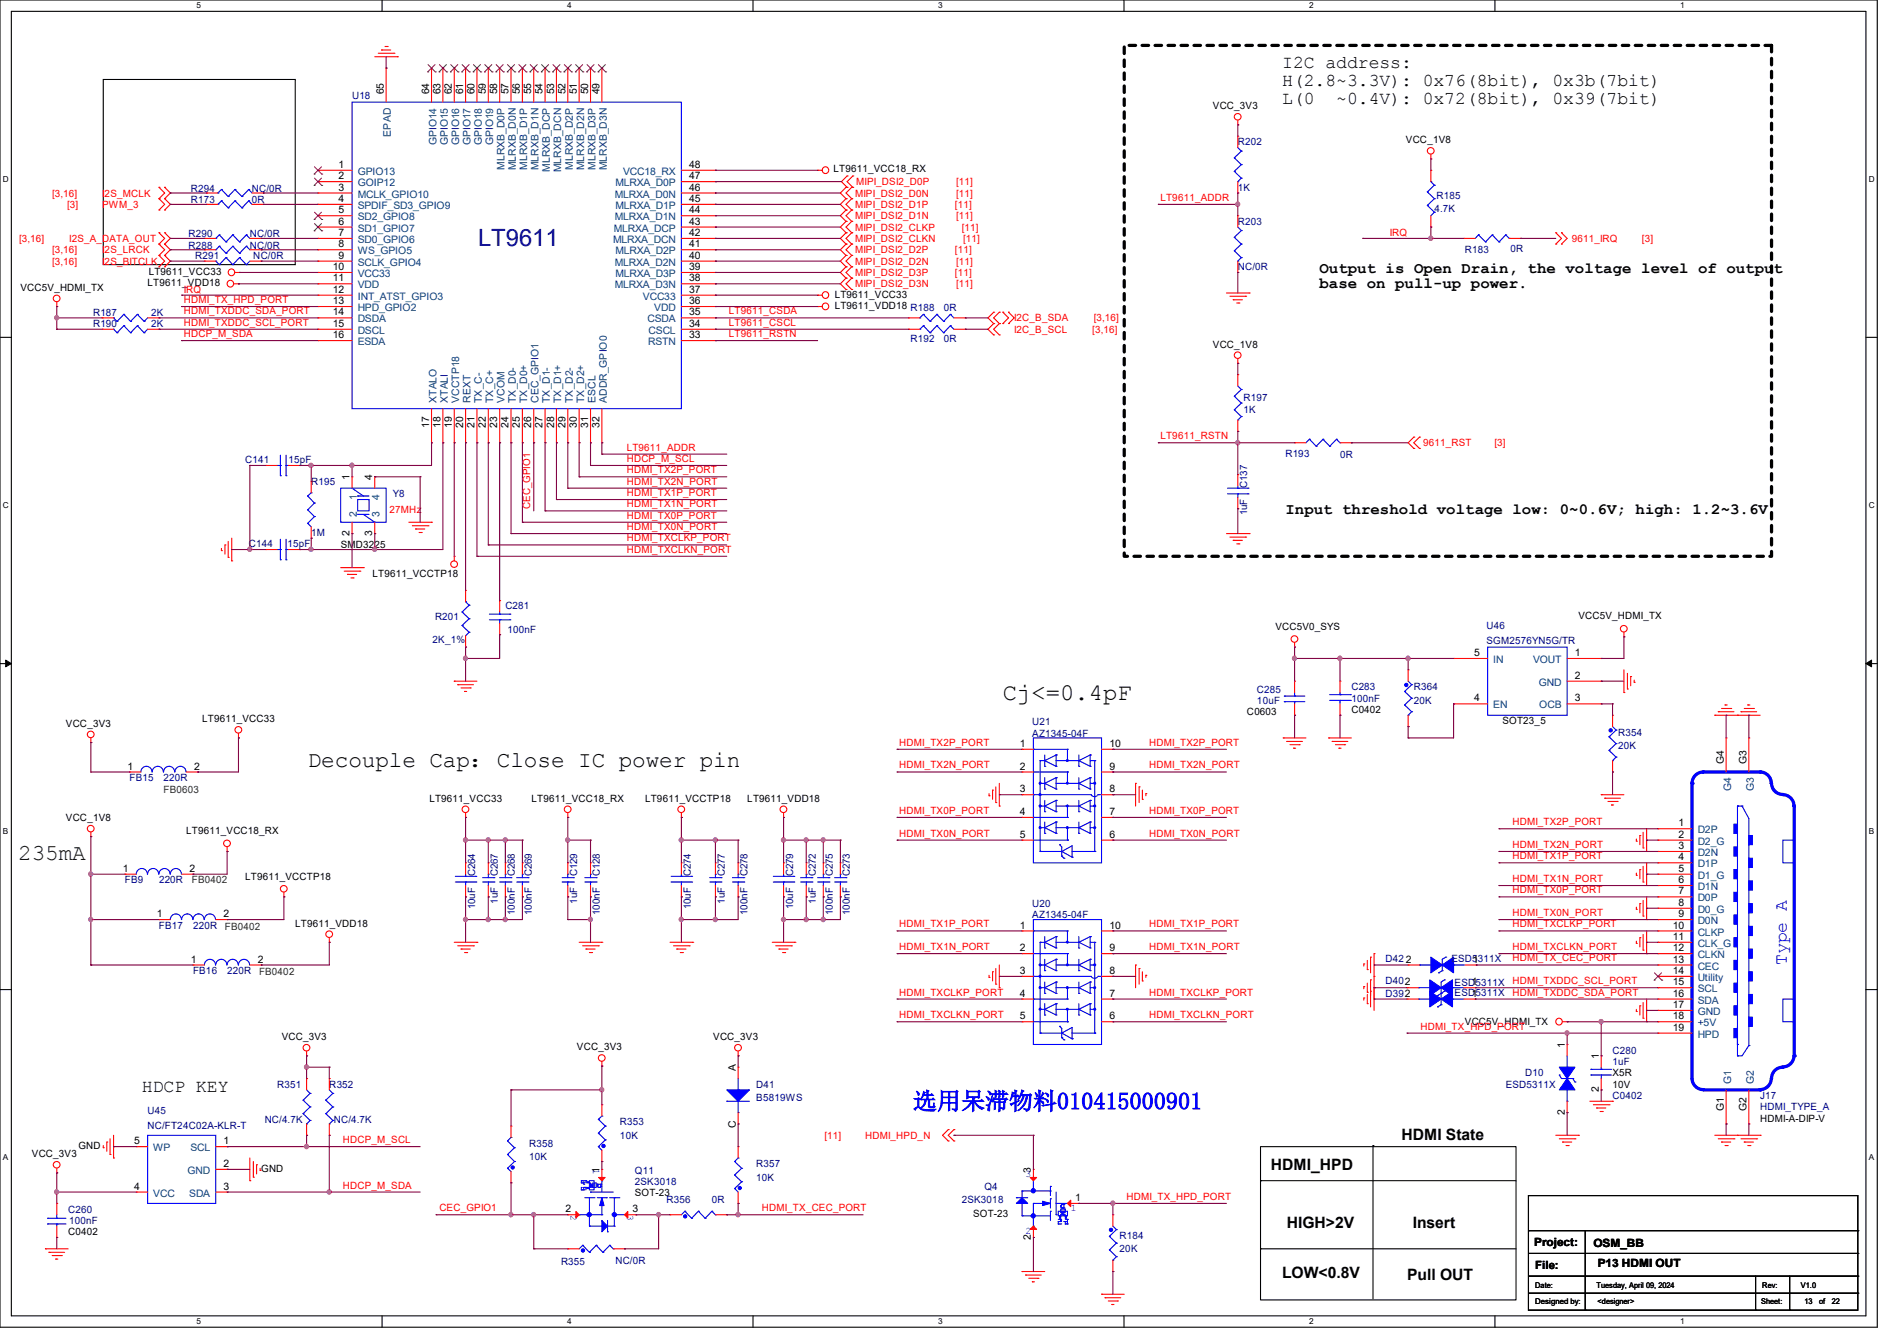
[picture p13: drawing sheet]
<svg xmlns="http://www.w3.org/2000/svg" width="297mm" height="210mm" viewBox="0 0 297 210" stroke-linecap="round" stroke-linejoin="round" font-family="sans-serif">
<defs><g id="words">
<text font-size="3.7" fill="#000080" x="74.8" y="38.6">LT9611</text>
<text font-size="3.7" x="157" y="109.7">Cj&lt;=0.4pF</text>
<text font-size="3.7" fill="#00f" x="143" y="173.7">选用呆滞物料010415000901</text>
<text font-size="3.6" x="48.2" y="120.1">Decouple Cap：Close IC power pin</text>
<text font-size="3.6" fill="#004000" x="2.8" y="134.7">235mA</text>
<g font-size="2.8">
<text x="200.7" y="10.6">I2C address:</text>
<text x="200.7" y="13.4">H(2.8~3.3V): 0x76(8bit), 0x3b(7bit)</text>
<text x="200.7" y="16.3">L(0</text>
<text x="209.2" y="16.3">~0.4V): 0x72(8bit), 0x39(7bit)</text>
<text x="22.2" y="171">HDCP KEY</text>
</g>
<text font-size="2.8" fill="#00f" x="279.8" y="151.1" transform="rotate(-90 279.8 151.1)">Type A</text>
<g font-size="2.5">
<text x="206.6" y="42.7">Output is Open Drain, the voltage level of output</text>
<text x="206.6" y="45.2">base on pull-up power.</text>
<text x="201.3" y="80.6">Input threshold voltage low: 0~0.6V; high: 1.2~3.6V</text>
<text x="219.4" y="178.6">HDMI State</text>
<text x="199" y="183.3">HDMI_HPD</text>
<text x="201.5" y="192.3">HIGH&gt;2V</text>
<text x="221.2" y="192.3">Insert</text>
<text x="200.7" y="200.2">LOW&lt;0.8V</text>
<text x="220.3" y="200.5">Pull OUT</text>
</g>
<g font-size="1.8">
<text x="240.2" y="195.1">Project:</text>
<text x="249.5" y="195.3">OSM_BB</text>
<text x="240.4" y="198.7">File:</text>
<text x="250.2" y="198.5">P13 HDMI OUT</text>
</g>
<g font-size="1.6" fill="#000080">
<text x="55.1" y="15.5">U18</text>
<text x="193.8" y="22.8">R202</text>
<text x="193.8" y="29.9">1K</text>
<text x="29.9" y="30.1">R294</text>
<text x="29.9" y="31.8">R173</text>
<text x="39.4" y="30.1">NC/0R</text>
<text x="39.4" y="31.8">0R</text>
<text x="193.8" y="35.2">R203</text>
<text x="224.6" y="33.3">4.7K</text>
<text x="224.9" y="31.1">R185</text>
<text x="29.5" y="38.9">R288</text>
<text x="29.5" y="37.2">R290</text>
<text x="30.6" y="40.6">R291</text>
<text x="39.1" y="38.9">NC/0R</text>
<text x="39.1" y="37.2">NC/0R</text>
<text x="39.7" y="40.6">NC/0R</text>
<text x="229.4" y="39.7">R183</text>
<text x="236.5" y="39.5">0R</text>
<text x="193.8" y="42.3">NC/0R</text>
<text x="14.6" y="49.4">R187</text>
<text x="14.6" y="51.2">R190</text>
<text x="23.7" y="49.4">2K</text>
<text x="23.7" y="51.2">2K</text>
<text x="142.6" y="53.5">R192</text>
<text x="147.7" y="48.7">0R</text>
<text x="147.7" y="53.5">0R</text>
<text x="194.7" y="62.8">R197</text>
<text x="194.7" y="64.7">1K</text>
<text x="201.3" y="71.5">R193</text>
<text x="209.8" y="71.7">0R</text>
<text x="38.4" y="72.6">C141</text>
<text x="45.2" y="72.6">15pF</text>
<text x="48.7" y="75.9">R195</text>
<text x="61.5" y="77.9">Y8</text>
<text x="195.3" y="76.5" transform="rotate(-90 195.3 76.5)">C137</text>
<text x="48.7" y="83.9">1M</text>
<text x="195.3" y="80.7" transform="rotate(-90 195.3 80.7)">1uF</text>
<text x="38.9" y="85.7">C144</text>
<text x="45" y="85.7">15pF</text>
<text x="79.1" y="95.3">C281</text>
<text x="67.7" y="100.7">2K_1%</text>
<text x="68.1" y="97.1">R201</text>
<text x="79.5" y="99.1">100nF</text>
<text x="232.7" y="98.5">U46</text>
<text x="232.7" y="100.8">SGM2576YN5G/TR</text>
<text x="161.6" y="113.6">U21</text>
<text x="196.8" y="108.5">C285</text>
<text x="196.8" y="110.2">10uF</text>
<text x="211.6" y="108.1">C283</text>
<text x="211.6" y="109.9">100nF</text>
<text x="221.4" y="108.1">R364</text>
<text x="221.4" y="110.2">20K</text>
<text x="161.6" y="115.4">AZ1345-04F</text>
<text x="253.4" y="115.2">R354</text>
<text x="253.4" y="117.3">20K</text>
<text x="20.3" y="122.3">FB15</text>
<text x="25.6" y="122.3">220R</text>
<text x="74.4" y="137.2" transform="rotate(-90 74.4 137.2)">C264</text>
<text x="77.9" y="137.2" transform="rotate(-90 77.9 137.2)">C267</text>
<text x="80.6" y="137.2" transform="rotate(-90 80.6 137.2)">C268</text>
<text x="83.3" y="137.2" transform="rotate(-90 83.3 137.2)">C269</text>
<text x="90.4" y="137.2" transform="rotate(-90 90.4 137.2)">C129</text>
<text x="93.9" y="137.2" transform="rotate(-90 93.9 137.2)">C128</text>
<text x="108.2" y="137.2" transform="rotate(-90 108.2 137.2)">C274</text>
<text x="113.5" y="137.2" transform="rotate(-90 113.5 137.2)">C277</text>
<text x="117" y="137.2" transform="rotate(-90 117 137.2)">C278</text>
<text x="124.2" y="137.2" transform="rotate(-90 124.2 137.2)">C279</text>
<text x="127.7" y="137.2" transform="rotate(-90 127.7 137.2)">C272</text>
<text x="130.4" y="137.2" transform="rotate(-90 130.4 137.2)">C275</text>
<text x="133.1" y="137.2" transform="rotate(-90 133.1 137.2)">C273</text>
<text x="19.6" y="138.3">FB9</text>
<text x="24.9" y="138.3">220R</text>
<text x="74.4" y="142.4" transform="rotate(-90 74.4 142.4)">10uF</text>
<text x="77.9" y="141.5" transform="rotate(-90 77.9 141.5)">1uF</text>
<text x="80.6" y="143.3" transform="rotate(-90 80.6 143.3)">100nF</text>
<text x="83.3" y="143.3" transform="rotate(-90 83.3 143.3)">100nF</text>
<text x="90.4" y="141.5" transform="rotate(-90 90.4 141.5)">1uF</text>
<text x="93.9" y="143.3" transform="rotate(-90 93.9 143.3)">100nF</text>
<text x="108.2" y="142.4" transform="rotate(-90 108.2 142.4)">10uF</text>
<text x="113.5" y="141.5" transform="rotate(-90 113.5 141.5)">1uF</text>
<text x="117" y="143.3" transform="rotate(-90 117 143.3)">100nF</text>
<text x="124.2" y="142.4" transform="rotate(-90 124.2 142.4)">10uF</text>
<text x="127.7" y="141.5" transform="rotate(-90 127.7 141.5)">1uF</text>
<text x="130.4" y="143.3" transform="rotate(-90 130.4 143.3)">100nF</text>
<text x="133.1" y="143.3" transform="rotate(-90 133.1 143.3)">100nF</text>
<text x="161.6" y="142.1">U20</text>
<text x="161.6" y="143.8">AZ1345-04F</text>
<text x="24.9" y="145.5">FB17</text>
<text x="30.2" y="145.5">220R</text>
<text x="30.2" y="152.6">FB16</text>
<text x="35.6" y="152.6">220R</text>
<text x="216.9" y="150.6">D42</text>
<text x="216.9" y="154.2">D402</text>
<text x="227.2" y="150.6">ESD5311X</text>
<text x="227.8" y="156">ESD5311X</text>
<text x="227.8" y="154.3">ESD5311X</text>
<text x="216.9" y="156.1">D392</text>
<text x="252.5" y="165">C280</text>
<text x="252.5" y="166.8">1uF</text>
<text x="43.4" y="170.3">R351</text>
<text x="51.6" y="170.3">R352</text>
<text x="118.4" y="170.3">D41</text>
<text x="118.4" y="172.5">B5819WS</text>
<text x="235.8" y="170.3">ESD5311X</text>
<text x="238.8" y="168.6">D10</text>
<text x="252.5" y="172.1">C0402</text>
<text x="275.6" y="172.1">J17</text>
<text x="275.6" y="173.9">HDMI_TYPE_A</text>
<text x="23.1" y="174.5">U45</text>
<text x="23.1" y="176.7">NC/FT24C02A-KLR-T</text>
<text x="41.4" y="175.8">NC/4.7K</text>
<text x="52.3" y="175.8">NC/4.7K</text>
<text x="82.8" y="179.6">R358</text>
<text x="97.1" y="176.2">R353</text>
<text x="97.1" y="178.3">10K</text>
<text x="82.8" y="181.7">10K</text>
<text x="99.4" y="183.8">Q11</text>
<text x="99.4" y="185.6">2SK3018</text>
<text x="118.4" y="182.8">R357</text>
<text x="118.4" y="184.9">10K</text>
<text x="10.7" y="189.9">C260</text>
<text x="10.8" y="191.7">100nF</text>
<text x="104.4" y="188.5">R356</text>
<text x="111.5" y="188.5">0R</text>
<text x="150.6" y="188.5">2SK3018</text>
<text x="154.1" y="186.3">Q4</text>
<text x="96.3" y="197.9">NC/0R</text>
<text x="175.3" y="194">R184</text>
<text x="175.3" y="196.1">20K</text>
<text x="87.8" y="198.1">R355</text>
</g>
<g font-size="1.6">
<text x="60.1" y="14.8" transform="rotate(-90 60.1 14.8)">65</text>
<text x="67.2" y="14.8" transform="rotate(-90 67.2 14.8)">64</text>
<text x="69" y="14.8" transform="rotate(-90 69 14.8)">63</text>
<text x="70.7" y="14.8" transform="rotate(-90 70.7 14.8)">62</text>
<text x="72.5" y="14.8" transform="rotate(-90 72.5 14.8)">61</text>
<text x="74.3" y="14.8" transform="rotate(-90 74.3 14.8)">60</text>
<text x="76.1" y="14.8" transform="rotate(-90 76.1 14.8)">59</text>
<text x="77.9" y="14.8" transform="rotate(-90 77.9 14.8)">58</text>
<text x="79.6" y="14.8" transform="rotate(-90 79.6 14.8)">57</text>
<text x="81.4" y="14.8" transform="rotate(-90 81.4 14.8)">56</text>
<text x="83.2" y="14.8" transform="rotate(-90 83.2 14.8)">55</text>
<text x="85" y="14.8" transform="rotate(-90 85 14.8)">54</text>
<text x="86.7" y="14.8" transform="rotate(-90 86.7 14.8)">53</text>
<text x="88.5" y="14.8" transform="rotate(-90 88.5 14.8)">52</text>
<text x="90.3" y="14.8" transform="rotate(-90 90.3 14.8)">51</text>
<text x="92.1" y="14.8" transform="rotate(-90 92.1 14.8)">50</text>
<text x="93.9" y="14.8" transform="rotate(-90 93.9 14.8)">49</text>
<text x="189.9" y="17.1">VCC_3V3</text>
<text x="220.1" y="22.4">VCC_1V8</text>
<text x="53" y="26.3">1</text>
<text x="53" y="28.1">2</text>
<text x="53" y="29.8">3</text>
<text x="107.9" y="26.3">48</text>
<text x="107.9" y="28.1">47</text>
<text x="107.9" y="29.8">46</text>
<text x="130.5" y="26.9">LT9611_VCC18_RX</text>
<text x="53" y="31.6">4</text>
<text x="53" y="33.4">5</text>
<text x="53" y="35.2">6</text>
<text x="107.9" y="31.6">45</text>
<text x="107.9" y="33.4">44</text>
<text x="107.9" y="35.2">43</text>
<text x="53" y="37">7</text>
<text x="53" y="38.7">8</text>
<text x="53" y="40.5">9</text>
<text x="107.9" y="37">42</text>
<text x="107.9" y="38.7">41</text>
<text x="107.9" y="40.5">40</text>
<text x="3.2" y="45.5">VCC5V_HDMI_TX</text>
<text x="23.1" y="44.8">LT9611_VDD18</text>
<text x="23.3" y="43.1">LT9611_VCC33</text>
<text x="52.1" y="42.3">10</text>
<text x="52.1" y="44.1">11</text>
<text x="52.1" y="45.8">12</text>
<text x="52.1" y="47.6">13</text>
<text x="107.9" y="42.3">39</text>
<text x="107.9" y="44.1">38</text>
<text x="107.9" y="45.8">37</text>
<text x="107.9" y="47.6">36</text>
<text x="130.7" y="46.6">LT9611_VCC33</text>
<text x="52.1" y="49.4">14</text>
<text x="52.1" y="51.2">15</text>
<text x="52.1" y="53">16</text>
<text x="107.9" y="49.4">35</text>
<text x="107.9" y="51.2">34</text>
<text x="107.9" y="53">33</text>
<text x="130.7" y="48.4">LT9611_VDD18 R188</text>
<text x="189.9" y="54.4">VCC_1V8</text>
<text x="67.2" y="67" transform="rotate(-90 67.2 67)">17</text>
<text x="69" y="67" transform="rotate(-90 69 67)">18</text>
<text x="70.7" y="67" transform="rotate(-90 70.7 67)">19</text>
<text x="72.5" y="67" transform="rotate(-90 72.5 67)">20</text>
<text x="74.3" y="67" transform="rotate(-90 74.3 67)">21</text>
<text x="76.1" y="67" transform="rotate(-90 76.1 67)">22</text>
<text x="77.9" y="67" transform="rotate(-90 77.9 67)">23</text>
<text x="79.6" y="67" transform="rotate(-90 79.6 67)">24</text>
<text x="81.4" y="67" transform="rotate(-90 81.4 67)">25</text>
<text x="83.2" y="67" transform="rotate(-90 83.2 67)">26</text>
<text x="85" y="67" transform="rotate(-90 85 67)">27</text>
<text x="86.7" y="67" transform="rotate(-90 86.7 67)">28</text>
<text x="88.5" y="67" transform="rotate(-90 88.5 67)">29</text>
<text x="90.3" y="67" transform="rotate(-90 90.3 67)">30</text>
<text x="92.1" y="67" transform="rotate(-90 92.1 67)">31</text>
<text x="93.9" y="67" transform="rotate(-90 93.9 67)">32</text>
<text x="54.7" y="75.2" transform="rotate(-90 54.7 75.2)">1</text>
<text x="58.3" y="75.2" transform="rotate(-90 58.3 75.2)">4</text>
<text x="54.7" y="83.9" transform="rotate(-90 54.7 83.9)">2</text>
<text x="58.3" y="83.9" transform="rotate(-90 58.3 83.9)">3</text>
<text x="53.3" y="85.9">SMD3225</text>
<text x="58.3" y="90.3">LT9611_VCCTP18</text>
<text x="199.7" y="98.7">VCC5V0_SYS</text>
<text x="247.1" y="96.9">VCC5V_HDMI_TX</text>
<text x="230.8" y="102.7">5</text>
<text x="246.6" y="106.3">2</text>
<text x="246.6" y="102.7">1</text>
<text x="10.3" y="113.8">VCC_3V3</text>
<text x="31.7" y="113.1">LT9611_VCC33</text>
<text x="195.2" y="112">C0603</text>
<text x="211.6" y="111.7">C0402</text>
<text x="230.8" y="109.9">4</text>
<text x="235.2" y="113.5">SOT23_5</text>
<text x="246.6" y="109.9">3</text>
<text x="159.7" y="117">1</text>
<text x="173.7" y="117">10</text>
<text x="269.9" y="119.7" transform="rotate(-90 269.9 119.7)">G4</text>
<text x="273.4" y="119.7" transform="rotate(-90 273.4 119.7)">G3</text>
<text x="19.9" y="120.5">1</text>
<text x="30.4" y="120.5">2</text>
<text x="67.2" y="125.6">LT9611_VCC33</text>
<text x="83.2" y="125.6">LT9611_VCC18_RX</text>
<text x="101" y="125.6">LT9611_VCCTP18</text>
<text x="117" y="125.6">LT9611_VDD18</text>
<text x="159.7" y="120.5">2</text>
<text x="159.7" y="124.1">3</text>
<text x="173.7" y="120.5">9</text>
<text x="173.7" y="124.1">8</text>
<text x="10.3" y="128.6">VCC_1V8</text>
<text x="29.2" y="130.7">LT9611_VCC18_RX</text>
<text x="159.7" y="127.6">4</text>
<text x="159.7" y="131.2">5</text>
<text x="173.7" y="131.2">6</text>
<text x="173.7" y="127.6">7</text>
<text x="262.8" y="129.4">1</text>
<text x="262.8" y="131.2">2</text>
<text x="19.2" y="136.5">1</text>
<text x="29.7" y="136.5">2</text>
<text x="38.4" y="137.8">LT9611_VCCTP18</text>
<text x="262.8" y="133">3</text>
<text x="262.8" y="134.7">4</text>
<text x="262.8" y="136.5">5</text>
<text x="24.6" y="143.6">1</text>
<text x="35" y="143.6">2</text>
<text x="262.8" y="138.3">6</text>
<text x="262.8" y="140.1">7</text>
<text x="262.8" y="141.9">8</text>
<text x="262.8" y="143.6">9</text>
<text x="46.2" y="145.1">LT9611_VDD18</text>
<text x="159.7" y="145.4">1</text>
<text x="159.7" y="149">2</text>
<text x="173.7" y="149">9</text>
<text x="173.7" y="145.4">10</text>
<text x="261.9" y="145.4">10</text>
<text x="261.9" y="147.2">11</text>
<text x="261.9" y="149">12</text>
<text x="29.9" y="150.8">1</text>
<text x="40.3" y="150.8">2</text>
<text x="159.7" y="152.5">3</text>
<text x="173.7" y="152.5">8</text>
<text x="220.1" y="150.8">2</text>
<text x="230.4" y="154.3">1</text>
<text x="230.6" y="150.8">1</text>
<text x="261.9" y="150.8">13</text>
<text x="261.9" y="152.5">14</text>
<text x="261.9" y="154.3">15</text>
<text x="159.7" y="156.1">4</text>
<text x="159.7" y="159.6">5</text>
<text x="173.7" y="159.6">6</text>
<text x="173.7" y="156.1">7</text>
<text x="229.4" y="160.6">VCC5V_HDMI_TX</text>
<text x="230.4" y="156.1">1</text>
<text x="261.9" y="156.1">16</text>
<text x="261.9" y="157.9">17</text>
<text x="261.9" y="159.6">18</text>
<text x="261.9" y="161.4">19</text>
<text x="44.1" y="162.9">VCC_3V3</text>
<text x="90.3" y="164.5">VCC_3V3</text>
<text x="111.7" y="162.9">VCC_3V3</text>
<text x="115.2" y="167.7" transform="rotate(-90 115.2 167.7)">A</text>
<text x="245" y="164.1" transform="rotate(-90 245 164.1)">1</text>
<text x="250.3" y="165.9" transform="rotate(-90 250.3 165.9)">1</text>
<text x="250.3" y="171" transform="rotate(-90 250.3 171)">2</text>
<text x="252.5" y="168.6">X5R</text>
<text x="252.5" y="170.3">10V</text>
<text x="12.3" y="180">GND</text>
<text x="21" y="179.2">5</text>
<text x="35" y="179.2">1</text>
<text x="115.2" y="176.7" transform="rotate(-90 115.2 176.7)">C</text>
<text x="245" y="174.6" transform="rotate(-90 245 174.6)">2</text>
<text x="269.9" y="174.1" transform="rotate(-90 269.9 174.1)">G1</text>
<text x="273.4" y="174.1" transform="rotate(-90 273.4 174.1)">G2</text>
<text x="275.6" y="175.7">HDMI-A-DIP-V</text>
<text x="5" y="181.2">VCC_3V3</text>
<text x="35" y="182.8">2</text>
<text x="40.9" y="183.5">GND</text>
<text x="93.9" y="183.7" transform="rotate(-90 93.9 183.7)">1</text>
<text x="21" y="186.3">4</text>
<text x="35" y="186.3">3</text>
<text x="88.6" y="189.9">2</text>
<text x="99" y="189.9">3</text>
<text x="99.4" y="187.2">SOT-23</text>
<text x="152.4" y="190.6">SOT-23</text>
<text x="168.4" y="188.1">1</text>
<text x="10.7" y="193.5">C0402</text>
<text x="161.4" y="194.1" transform="rotate(-90 161.4 194.1)">2</text>
</g>
<g font-size="1.6" fill="#004080">
<text x="61.2" y="21.4" transform="rotate(-90 61.2 21.4)">EPAD</text>
<text x="68.3" y="22.8" transform="rotate(-90 68.3 22.8)">GPIO14</text>
<text x="70.1" y="22.8" transform="rotate(-90 70.1 22.8)">GPIO15</text>
<text x="71.9" y="22.8" transform="rotate(-90 71.9 22.8)">GPIO16</text>
<text x="73.7" y="22.8" transform="rotate(-90 73.7 22.8)">GPIO17</text>
<text x="75.4" y="22.8" transform="rotate(-90 75.4 22.8)">GPIO18</text>
<text x="77.2" y="22.8" transform="rotate(-90 77.2 22.8)">GPIO19</text>
<text x="56" y="27.4">GPIO13</text>
<text x="56" y="29.2">GOIP12</text>
<text x="79" y="26.6" transform="rotate(-90 79 26.6)">MLRXB_D0P</text>
<text x="80.8" y="26.7" transform="rotate(-90 80.8 26.7)">MLRXB_D0N</text>
<text x="82.6" y="26.6" transform="rotate(-90 82.6 26.6)">MLRXB_D1P</text>
<text x="84.3" y="26.7" transform="rotate(-90 84.3 26.7)">MLRXB_D1N</text>
<text x="86.1" y="26.9" transform="rotate(-90 86.1 26.9)">MLRXB_DCP</text>
<text x="87.9" y="27" transform="rotate(-90 87.9 27)">MLRXB_DCN</text>
<text x="89.7" y="26.6" transform="rotate(-90 89.7 26.6)">MLRXB_D2P</text>
<text x="91.4" y="26.7" transform="rotate(-90 91.4 26.7)">MLRXB_D2N</text>
<text x="93.2" y="26.6" transform="rotate(-90 93.2 26.6)">MLRXB_D3P</text>
<text x="95" y="26.7" transform="rotate(-90 95 26.7)">MLRXB_D3N</text>
<text x="96.3" y="29.2">MLRXA_D0P</text>
<text x="97.6" y="27.4">VCC18_RX</text>
<text x="56" y="30.9">MCLK_GPIO10</text>
<text x="56" y="32.7">SPDIF_SD3_GPIO9</text>
<text x="56" y="34.5">SD2_GPIO8</text>
<text x="96.3" y="30.9">MLRXA_D0N</text>
<text x="96.3" y="34.5">MLRXA_D1N</text>
<text x="96.3" y="32.7">MLRXA_D1P</text>
<text x="56" y="36.3">SD1_GPIO7</text>
<text x="56" y="38.1">SD0_GPIO6</text>
<text x="56" y="39.8">WS_GPIO5</text>
<text x="56" y="41.6">SCLK_GPIO4</text>
<text x="96" y="38.1">MLRXA_DCN</text>
<text x="96.1" y="36.3">MLRXA_DCP</text>
<text x="96.3" y="41.6">MLRXA_D2N</text>
<text x="96.3" y="39.8">MLRXA_D2P</text>
<text x="56" y="43.4">VCC33</text>
<text x="56" y="45.2">VDD</text>
<text x="56" y="46.9">INT_ATST_GPIO3</text>
<text x="96.3" y="45.2">MLRXA_D3N</text>
<text x="96.3" y="43.4">MLRXA_D3P</text>
<text x="100.7" y="46.9">VCC33</text>
<text x="56" y="48.7">HPD_GPIO2</text>
<text x="56" y="50.5">DSDA</text>
<text x="56" y="52.3">DSCL</text>
<text x="101.4" y="50.5">CSDA</text>
<text x="101.6" y="52.3">CSCL</text>
<text x="102.4" y="48.7">VDD</text>
<text x="56" y="54.1">ESDA</text>
<text x="101.5" y="54.1">RSTN</text>
<text x="68.3" y="63.1" transform="rotate(-90 68.3 63.1)">XTALO</text>
<text x="70.1" y="63.1" transform="rotate(-90 70.1 63.1)">XTALI</text>
<text x="71.9" y="63.1" transform="rotate(-90 71.9 63.1)">VCCTP18</text>
<text x="73.7" y="63.1" transform="rotate(-90 73.7 63.1)">REXT</text>
<text x="75.4" y="63.1" transform="rotate(-90 75.4 63.1)">TX_C-</text>
<text x="77.2" y="63.1" transform="rotate(-90 77.2 63.1)">TX_C+</text>
<text x="79" y="63.1" transform="rotate(-90 79 63.1)">VCOM</text>
<text x="80.8" y="63.1" transform="rotate(-90 80.8 63.1)">TX_D0-</text>
<text x="82.6" y="63.1" transform="rotate(-90 82.6 63.1)">TX_D0+</text>
<text x="84.3" y="63.1" transform="rotate(-90 84.3 63.1)">CEC_GPIO1</text>
<text x="86.1" y="63.1" transform="rotate(-90 86.1 63.1)">TX_D1-</text>
<text x="87.9" y="63.1" transform="rotate(-90 87.9 63.1)">TX_D1+</text>
<text x="89.7" y="63.1" transform="rotate(-90 89.7 63.1)">TX_D2-</text>
<text x="91.4" y="63.1" transform="rotate(-90 91.4 63.1)">TX_D2+</text>
<text x="93.2" y="63.1" transform="rotate(-90 93.2 63.1)">ESCL</text>
<text x="95" y="63.1" transform="rotate(-90 95 63.1)">ADDR_GPIO0</text>
<text x="55.9" y="80.9" transform="rotate(-90 55.9 80.9)">2</text>
<text x="55.9" y="78.2" transform="rotate(-90 55.9 78.2)">1</text>
<text x="59.4" y="80.9" transform="rotate(-90 59.4 80.9)">3</text>
<text x="59.4" y="78.2" transform="rotate(-90 59.4 78.2)">4</text>
<text x="233.8" y="103.8">IN</text>
<text x="240" y="103.8">VOUT</text>
<text x="240.9" y="107.4">GND</text>
<text x="233.8" y="111">EN</text>
<text x="241" y="111">OCB</text>
<text x="271" y="124" transform="rotate(-90 271 124)">G4</text>
<text x="274.6" y="124" transform="rotate(-90 274.6 124)">G3</text>
<text x="265.8" y="130.5">D2P</text>
<text x="265.8" y="132.3">D2_G</text>
<text x="265.8" y="134.1">D2N</text>
<text x="265.8" y="135.8">D1P</text>
<text x="265.8" y="137.6">D1_G</text>
<text x="265.8" y="139.4">D1N</text>
<text x="265.8" y="141.2">D0P</text>
<text x="265.8" y="143">D0_G</text>
<text x="265.8" y="144.7">D0N</text>
<text x="265.8" y="146.5">CLKP</text>
<text x="265.8" y="148.3">CLK_G</text>
<text x="265.8" y="150.1">CLKN</text>
<text x="265.8" y="151.9">CEC</text>
<text x="265.8" y="153.6">Utility</text>
<text x="265.8" y="155.4">SCL</text>
<text x="265.8" y="157.2">SDA</text>
<text x="265.8" y="159">GND</text>
<text x="265.8" y="160.7">+5V</text>
<text x="265.8" y="162.5">HPD</text>
<text x="271" y="169.8" transform="rotate(-90 271 169.8)">G1</text>
<text x="274.6" y="169.8" transform="rotate(-90 274.6 169.8)">G2</text>
<text x="24" y="180.3">WP</text>
<text x="29.3" y="183.9">GND</text>
<text x="29.8" y="180.3">SCL</text>
<text x="24" y="187.4">VCC</text>
<text x="29.6" y="187.4">SDA</text>
</g>
<g font-size="1.6" fill="#f00">
<text x="134.1" y="29">MIPI_DSI2_D0P</text>
<text x="149.7" y="29">[11]</text>
<text x="8.2" y="30.8">[3,16]</text>
<text x="10.5" y="32.6">[3]</text>
<text x="16" y="30.8">I2S_MCLK</text>
<text x="16" y="32.6">PWM_3</text>
<text x="133.9" y="30.8">MIPI_DSI2_D0N</text>
<text x="133.9" y="32.6">MIPI_DSI2_D1P</text>
<text x="133.9" y="34.3">MIPI_DSI2_D1N</text>
<text x="149.5" y="32.6">[11]</text>
<text x="149.7" y="30.8">[11]</text>
<text x="149.7" y="34.3">[11]</text>
<text x="181.7" y="31.5">LT9611_ADDR</text>
<text x="3" y="37.9">[3,16]</text>
<text x="8.2" y="39.7">[3,16]</text>
<text x="8.2" y="41.4">[3,16]</text>
<text x="10.8" y="37.9">I2S_A_DATA_OUT</text>
<text x="16" y="39.7">I2S_LRCK</text>
<text x="16" y="41.4">I2S_BITCLK</text>
<text x="133.9" y="36.1">MIPI_DSI2_CLKP</text>
<text x="133.9" y="37.9">MIPI_DSI2_CLKN</text>
<text x="133.9" y="39.7">MIPI_DSI2_D2P</text>
<text x="133.9" y="41.4">MIPI_DSI2_D2N</text>
<text x="149.5" y="39.7">[11]</text>
<text x="149.7" y="41.4">[11]</text>
<text x="150.6" y="36.1">[11]</text>
<text x="150.8" y="37.9">[11]</text>
<text x="217.6" y="37">IRQ</text>
<text x="246.1" y="37.9">9611_IRQ</text>
<text x="257.1" y="37.9">[3]</text>
<text x="28.8" y="45.9">IRQ</text>
<text x="28.8" y="47.5">HDMI_TX_HPD_PORT</text>
<text x="133.9" y="43.2">MIPI_DSI2_D3P</text>
<text x="133.9" y="45">MIPI_DSI2_D3N</text>
<text x="149.5" y="43.2">[11]</text>
<text x="149.7" y="45">[11]</text>
<text x="28.8" y="49.2">HDMI_TXDDC_SDA_PORT</text>
<text x="28.8" y="51">HDMI_TXDDC_SCL_PORT</text>
<text x="28.8" y="52.8">HDCP_M_SDA</text>
<text x="114.1" y="49.2">LT9611_CSDA</text>
<text x="114.1" y="51">LT9611_CSCL</text>
<text x="114.1" y="52.8">LT9611_RSTN</text>
<text x="158.8" y="50.3">I2C_B_SDA</text>
<text x="158.8" y="52.1">I2C_B_SCL</text>
<text x="171" y="52.1">[3,16]</text>
<text x="171.2" y="50.3">[3,16]</text>
<text x="98.1" y="70.6">LT9611_ADDR</text>
<text x="181.7" y="68.8">LT9611_RSTN</text>
<text x="222.8" y="69.9">9611_RST</text>
<text x="234" y="69.9">[3]</text>
<text x="98.1" y="72.3">HDCP_M_SCL</text>
<text x="98.1" y="74.1">HDMI_TX2P_PORT</text>
<text x="98.1" y="75.9">HDMI_TX2N_PORT</text>
<text x="98.1" y="77.7">HDMI_TX1P_PORT</text>
<text x="61" y="80.4">27MHz</text>
<text x="83" y="79.7" transform="rotate(-90 83 79.7)">CEC_GPIO1</text>
<text x="98.1" y="79.5">HDMI_TX1N_PORT</text>
<text x="98.1" y="81.2">HDMI_TX0P_PORT</text>
<text x="98.1" y="83">HDMI_TX0N_PORT</text>
<text x="98.1" y="84.8">HDMI_TXCLKP_PORT</text>
<text x="98.1" y="86.6">HDMI_TXCLKN_PORT</text>
<text x="140.8" y="116.8">HDMI_TX2P_PORT</text>
<text x="179.9" y="116.8">HDMI_TX2P_PORT</text>
<text x="140.8" y="120.4">HDMI_TX2N_PORT</text>
<text x="179.9" y="120.4">HDMI_TX2N_PORT</text>
<text x="140.8" y="127.5">HDMI_TX0P_PORT</text>
<text x="140.8" y="131">HDMI_TX0N_PORT</text>
<text x="179.9" y="127.5">HDMI_TX0P_PORT</text>
<text x="179.9" y="131">HDMI_TX0N_PORT</text>
<text x="236.8" y="129.2">HDMI_TX2P_PORT</text>
<text x="236.8" y="132.8">HDMI_TX2N_PORT</text>
<text x="236.8" y="134.6">HDMI_TX1P_PORT</text>
<text x="236.8" y="138.1">HDMI_TX1N_PORT</text>
<text x="236.8" y="139.9">HDMI_TX0P_PORT</text>
<text x="236.8" y="143.5">HDMI_TX0N_PORT</text>
<text x="140.8" y="145.2">HDMI_TX1P_PORT</text>
<text x="140.8" y="148.8">HDMI_TX1N_PORT</text>
<text x="179.9" y="145.2">HDMI_TX1P_PORT</text>
<text x="179.9" y="148.8">HDMI_TX1N_PORT</text>
<text x="236.8" y="145.2">HDMI_TXCLKP_PORT</text>
<text x="236.8" y="148.8">HDMI_TXCLKN_PORT</text>
<text x="140.8" y="155.9">HDMI_TXCLKP_PORT</text>
<text x="179.9" y="155.9">HDMI_TXCLKP_PORT</text>
<text x="236.8" y="154.1">HDMI_TXDDC_SCL_PORT</text>
<text x="236.8" y="150.6">HDMI_TX_CEC_PORT</text>
<text x="236.8" y="155.9">HDMI_TXDDC_SDA_PORT</text>
<text x="140.8" y="159.5">HDMI_TXCLKN_PORT</text>
<text x="179.9" y="159.5">HDMI_TXCLKN_PORT</text>
<text x="222.4" y="161.2">HDMI_TX_HPD_PORT</text>
<text x="53.7" y="179">HDCP_M_SCL</text>
<text x="129.1" y="178.3">[11]</text>
<text x="135.5" y="178.3">HDMI_HPD_N</text>
<text x="53.7" y="186.1">HDCP_M_SDA</text>
<text x="68.8" y="189.7">CEC_GPIO1</text>
<text x="119.3" y="189.7">HDMI_TX_CEC_PORT</text>
<text x="176.4" y="187.9">HDMI_TX_HPD_PORT</text>
</g>
<g font-size="1.6" fill="#008000">
<text x="25.6" y="124.1">FB0603</text>
<text x="30.1" y="138.3">FB0402</text>
<text x="35.2" y="145.6">FB0402</text>
<text x="40.6" y="152.7">FB0402</text>
</g>
<g font-size="1.6" fill="#00f">
<text x="92.9" y="183.1" transform="rotate(90 92.9 183.1)">1</text>
<text x="160.6" y="184.4">3</text>
<text x="89.3" y="190.2" transform="rotate(90 89.3 190.2)">2</text>
<text x="98.2" y="190.2" transform="rotate(90 98.2 190.2)">3</text>
<text x="167.7" y="189.7">1</text>
<text x="160.6" y="193.2">2</text>
</g>
<g font-size="1.3">
<text x="30.8" y="1.3">5</text>
<text x="88.8" y="1.3">4</text>
<text x="146.9" y="1.3">3</text>
<text x="205" y="1.3">2</text>
<text x="263.1" y="1.3">1</text>
<text x=".5" y="28.4">D</text>
<text x="292.6" y="28.4">D</text>
<text x=".5" y="79.5">C</text>
<text x="292.6" y="79.5">C</text>
<text x=".5" y="130.6">B</text>
<text x="292.6" y="130.6">B</text>
<text x=".5" y="181.7">A</text>
<text x="292.6" y="181.7">A</text>
<text x="30.8" y="207.4">5</text>
<text x="88.8" y="207.4">4</text>
<text x="146.9" y="207.4">3</text>
<text x="205" y="207.4">2</text>
<text x="263.1" y="207.4">1</text>
</g>
<g font-size="1.2">
<text x="240.4" y="201.7">Date:</text>
<text x="250" y="201.7">Tuesday, April 09, 2024</text>
<text x="275.9" y="201.7">Rev:</text>
<text x="282" y="201.7">V1.0</text>
<text x="240.4" y="204.2">Designed by:</text>
<text x="250.1" y="204.2">&lt;designer&gt;</text>
<text x="275.8" y="204.2">Sheet:</text>
<text x="282.5" y="204.2">13</text>
<text x="284.8" y="204.2">of</text>
<text x="286.8" y="204.2">22</text>
</g>
</g></defs>
<path d="M0 0h293.9v207.9h-293.9zM1.8 1.8h290.3v204.3h-290.3z" fill="none" stroke="#000" stroke-width=".17"/>
<g fill="#fff">
<path d="M30.8 .2h.7v1.4h-.7z"/>
<path d="M30.8 206.2h.7v1.4h-.7z"/>
</g>
<path d="M59.8 0v1.8M59.8 206.1v1.8" fill="none" stroke="#000" stroke-width=".17"/>
<g fill="#fff">
<path d="M88.8 .2h.7v1.4h-.7z"/>
<path d="M88.8 206.2h.7v1.4h-.7z"/>
</g>
<path d="M117.9 0v1.8M117.9 206.1v1.8" fill="none" stroke="#000" stroke-width=".17"/>
<g fill="#fff">
<path d="M146.9 .2h.7v1.4h-.7z"/>
<path d="M146.9 206.2h.7v1.4h-.7z"/>
</g>
<path d="M176 0v1.8M176 206.1v1.8" fill="none" stroke="#000" stroke-width=".17"/>
<g fill="#fff">
<path d="M205 .2h.7v1.4h-.7z"/>
<path d="M205 206.2h.7v1.4h-.7z"/>
</g>
<path d="M234.1 0v1.8M234.1 206.1v1.8" fill="none" stroke="#000" stroke-width=".17"/>
<g fill="#fff">
<path d="M263.1 .2h.6v1.4h-.6z"/>
<path d="M263.1 206.2h.6v1.4h-.6z"/>
<path d="M.5 27.3h.9v1.4h-.9z"/>
<path d="M292.6 27.3h.9v1.4h-.9z"/>
<path d="M.5 78.4h.9v1.4h-.9z"/>
<path d="M292.6 78.4h.9v1.4h-.9z"/>
</g>
<path d="M0 52.8h1.8M292.1 52.8h1.8" fill="none" stroke="#000" stroke-width=".17"/>
<g fill="#fff">
<path d="M.5 129.5h.8v1.4h-.8z"/>
<path d="M292.6 129.5h.8v1.4h-.8z"/>
</g>
<path d="M0 103.9h1.8M292.1 103.9h1.8" fill="none" stroke="#000" stroke-width=".17"/>
<path d="M.9 103.4l.9 .5-.9 .5zM292.1 103.9l.9-.5v1z" fill="#000" stroke="#000" stroke-width=".16"/>
<g fill="#fff">
<path d="M.5 180.5h.8v1.4h-.8z"/>
<path d="M292.6 180.5h.8v1.4h-.8z"/>
</g>
<g fill="none" stroke="#000" stroke-width=".17">
<path d="M16.2 12.4h30v29h-30zM0 155h1.8M292.1 155h1.8M197.4 179.6h40v24h-40zM215 179.4h.1M215 179.4v24M197.4 184.9h.1M197.4 195.6h.1M197.4 184.9h40M197.4 195.6h40M239.3 187.2h51.6v18h-51.6zM239.3 192.7h51.6"/>
<path d="M239.3 196.3h51.6M239.3 199.9h51.6M248.2 192.7v12.5M274.9 199.9v5.3M280.2 199.9v5.3M290.9 192.7h.1M290.9 196.3h.1M290.9 199.9h.1M239.3 202.5h51.6M248.2 205.2h.1M274.9 205.2h.1M280.2 205.2h.1"/>
<path d="M290.9 202.5h.1"/>
</g>
<path d="M176 7.1h101.4v80h-101.4z" fill="none" stroke="#000" stroke-width=".51" stroke-dasharray="1 1"/>
<g fill="none" stroke="#f00" stroke-width=".17">
<path d="M58.7 8.9h3.5M59.2 8.3h2.5M59.7 7.8h.1M59.7 7.8h1.5M60.3 7.3h.3M60.6 7.3h.1M61.7 8.3h.1M62.2 8.9h.1M193.8 19.6h.1M193.8 18.8v.8M24.9 29.3h.1M24.9 31.1h.1"/>
<path d="M24.9 36.4h.1M24.9 38.2h.1M24.9 32.9h.1M24.9 29.3l.9 .9-.9 .9M24.9 36.4l.9 .9-.9 .9M24.9 31.1l.9 .9-.9 .9M24.9 38.2l.9 .9-.9 .9M25.8 31.1h.1M25.8 29.3h.1M25.8 38.2h.1M25.8 36.4h.1M25.8 32.9h.1"/>
<path d="M25.8 29.3l.9 .9-.9 .9M25.8 36.4l.9 .9-.9 .9M25.8 31.1l.9 .9-.9 .9M25.8 38.2l.9 .9-.9 .9M32 39.1h.1M32 39.1h1.8M32.3 30.2h.1M32.3 32h.1M32.3 30.2h1.8M32.3 32h1.8M39.1 39.1h1.8M39.5 30.2h1.7"/>
<path d="M39.5 32h1.7M40.9 39.1h.1M41.2 30.2h.1M41.2 32h.1M128 26.7h.1M128 26.7h.7M132.5 29.3h.1M132.5 31.1h.1M132.5 32.9h.1M132.5 34.7h.1M132.5 36.4h.1M132.5 38.2h.1"/>
<path d="M132.5 29.3l-.9 .9 .9 .9M132.5 31.1l-.9 .9 .9 .9M132.5 32.9l-.9 .9 .9 .9M132.5 34.7l-.9 .9 .9 .8M132.5 36.4l-.9 .9 .9 .9M132.5 38.2l-.9 .9 .9 .9M132.6 27.6h.1M132.6 29.3h.1M132.6 27.6l-.9 .8 .9 .9M133.3 31.1h.1M133.3 29.3h.1M133.3 32.9h.1"/>
<path d="M133.3 34.7h.1M133.3 36.4h.1M133.3 38.2h.1M133.3 29.3l-.8 .9 .8 .9M133.3 31.1l-.8 .9 .8 .9M133.3 32.9l-.8 .9 .8 .9M133.3 34.7l-.8 .9 .8 .8M133.3 36.4l-.8 .9 .8 .9M133.3 38.2l-.8 .9 .8 .9M133.5 29.3h.1M133.5 27.6h.1M133.5 27.6l-.9 .8 .9 .9"/>
<path d="M193.8 21.3h.1M193.8 30.2h.1M193.8 21.3v1.8M193.8 28.4v1.8M224 24.9h.1M224 35.6h.1M224 26.7h.1M224 24.2v.7M224 26.7v1.7M224 33.8v1.8M243.6 36.4h.1M243.6 38.2h.1"/>
<path d="M243.6 36.4l.9 .9-.9 .9M244.5 36.4h.1M244.5 38.2h.1M244.5 36.4l.9 .9-.9 .9M8.9 48h.1M8.9 47.3v.7M16 49.8h.1M16 49.8h1.8M23.1 49.8h1.8M24.9 40h.1M24.9 41.8h.1M24.9 49.8h.1"/>
<path d="M24.9 40l.9 .9-.9 .9M25.8 40h.1M25.8 41.8h.1M25.8 40l.9 .9-.9 .9M36.6 44.4h.7M36.8 42.7h.7M37.3 44.4h.1M37.5 42.7h.1M128 46.2h.1M128 48h.1M128 46.2h.7M128 48h.7"/>
<path d="M132.5 40h.1M132.5 41.8h.1M132.5 43.6h.1M132.5 45.3h.1M132.5 40l-.9 .9 .9 .9M132.5 41.8l-.9 .9 .9 .9M132.5 43.6l-.9 .8 .9 .9M133.3 40h.1M133.3 41.8h.1M133.3 43.6h.1M133.3 45.3h.1M133.3 40l-.8 .9 .8 .9"/>
<path d="M133.3 41.8l-.8 .9 .8 .9M133.3 43.6l-.8 .8 .8 .9M142.2 49.8h.1M142.2 51.6h.1M142.2 49.8h1.8M142.2 51.6h1.8M149.4 49.8h1.7M149.4 51.6h1.7M151.1 49.8h.1M151.1 51.6h.1M155.6 50.7h.1M155.6 48.9h.1"/>
<path d="M155.6 52.5h.1M155.6 48.9l-.9 .9 .9 .9M155.6 50.7l-.9 .9 .9 .9M156.5 48.9h.1M156.5 50.7h.1M156.5 52.5h.1M156.5 48.9l-.9 .9 .9 .9M156.5 50.7l-.9 .9 .9 .9M157 48.9h.1M157 50.7h.1M157 48.9l.9 .9-.9 .9M157.9 50.7h.1"/>
<path d="M157.9 48.9h.1M157.9 48.9l.9 .9-.9 .9M192 45.9h3.6M192.6 46.4h2.4M193.1 46.9h.1M193.1 46.9h1.4M193.6 47.5h.4M193.8 56.9h.1M193.8 58.7h.1M193.8 56.2v.7M193.8 58.7v1.8M194 47.5h.1"/>
<path d="M195 46.4h.1M195.6 45.9h.1M41.6 72.9h.1M41.6 72.9h1.8M45.2 72.9h1.7M46.9 72.9h.1M48.7 75.4h.1M48.7 75.4v1.8M193.8 67.6h.1M193.8 74.3h.1M193.8 79.7h.1M193.8 65.8v1.8"/>
<path d="M193.8 74.3v1.8M193.8 77.9v1.8M202.7 69.3h.1M202.7 69.3h1.8M209.8 69.3h1.8M211.6 69.3h.1M221.4 68.5h.1M221.4 70.2h.1M221.4 68.5l-.9 .8 .9 .9M222.2 70.2h.1M222.2 68.5h.1M222.2 68.5l-.8 .8 .8 .9"/>
<path d="M34.7 86.2h.1M34.7 85.9v.3M35.2 85.3h.1M35.2 85.3v1.5M35.7 87.3h.1M35.7 84.8v2.5M36.3 87.8h.1M36.3 84.3v3.5M41.6 86.1h.1M41.6 86.1h1.8M45.2 86.1h1.7M46.9 86.1h.1"/>
<path d="M48.7 84.3h.1M48.7 82.5v1.8M53.3 88.9h3.6M53.9 89.5h2.4M54.4 90h.1M54.4 90h1.4M54.9 90.5h.4M55.3 90.5h.1M56.3 89.5h.1M56.9 88.9h.1M64 81.8h3.6M64.6 82.3h2.4"/>
<path d="M65.1 82.8h.1M65.1 82.8h1.4M65.6 83.4h.4M66 83.4h.1M67 82.3h.1M67.6 81.8h.1M71.1 87.1h.1M71.1 87.1v.7M72.9 92.5h.1M72.9 92.5v1.7M72.9 99.6v1.7M78.2 94.1h.1"/>
<path d="M78.2 99.4h.1M78.2 94.1v1.7M78.2 97.6v1.8M192 83.6h3.6M192.6 84.1h2.4M193.1 84.6h.1M193.1 84.6h1.4M193.6 85.2h.4M194 85.2h.1M195 84.1h.1M195.6 83.6h.1M254.3 99.7h.1"/>
<path d="M254.3 99v.7M14.2 116.3h.1M14.2 115.6v.7M37.3 115.6h.1M37.3 114.9v.7M71.1 106.7h.1M71.1 106.7h3.6M71.7 107.2h.1M71.7 107.2h2.4M72.2 107.7h1.4M72.7 108.3h.1M72.7 108.3h.4"/>
<path d="M72.9 101.3h.1M73.6 107.7h.1M160 117.3h.1M160 117.3h1.8M172.5 117.3h1.7M174.2 117.3h.1M200.9 115.6h.1M200.9 115.6h3.6M201.5 116.1h.1M201.5 116.1h2.4M202 116.6h1.4M202.5 117.2h.1"/>
<path d="M202.5 117.2h.4M202.7 101.3h.1M202.7 112h.1M202.7 106.7h.1M202.7 100.6v.7M202.7 106.7v1.8M202.7 110.2v1.8M203.4 116.6h.1M208 115.6h.1M208 115.6h3.6M208.6 116.1h.1M208.6 116.1h2.4"/>
<path d="M209.1 116.6h1.4M209.6 117.2h.1M209.6 117.2h.4M210.5 116.6h.1M227.6 110.2h.1M227.6 103.1h.1M227.6 110.2h5.3M227.6 103.1h5.3M245.4 106.7h5.3M245.4 110.2h5.3M245.4 103.1h5.3M250.7 110.2h.1"/>
<path d="M250.7 106.7h.1M250.7 103.1h.1M252.5 112h.1M252.5 112v1.8M252.5 119.1v1.8M254.3 108.5h.1M254.3 104.9v3.6M254.8 107.9h.1M254.8 105.5v2.4M255.3 106h.1M255.3 106v1.4M255.9 106.8h.1"/>
<path d="M255.9 106.5v.3M268.5 112h.1M268.5 112h7.1M269 111.5h.1M269 111.5h2.5M269.5 111h1.5M270.1 110.4h.1M270.1 110.4h.3M271 111h.1M272 112h.1M272.6 111.5h.1M272.6 111.5h2.4"/>
<path d="M273.1 111h1.4M273.6 110.4h.1M273.6 110.4h.4M274.5 111h.1M14.2 131h.1M14.2 130.3v.7M19.6 136.9h.1M19.6 136.9h1.7M20.3 120.9h.1M20.3 120.9h1.8M28.4 136.9h1.8M29.2 120.9h1.7"/>
<path d="M30.2 136.9h.1M30.9 120.9h.1M35.6 133.3h.1M35.6 132.6v.7M44.4 139.7v.8M72.9 128h.1M72.9 135.1h.1M72.9 127.3v.7M72.9 135.1v1.8M72.9 138.7v1.8M76.5 135.1h.1M76.5 135.1v1.8"/>
<path d="M76.5 138.7v1.8M79.1 135.1h.1M79.1 135.1v1.8M79.1 138.7v1.8M81.8 135.1h.1M81.8 135.1v1.8M81.8 138.7v1.8M88.9 128h.1M88.9 135.1h.1M88.9 127.3v.7M88.9 135.1v1.8M88.9 138.7v1.8"/>
<path d="M92.5 135.1h.1M92.5 135.1v1.8M92.5 138.7v1.8M106.7 128h.1M106.7 127.3v.7M122.7 128h.1M122.7 135.1h.1M122.7 127.3v.7M122.7 135.1v1.8M122.7 138.7v1.8M126.2 135.1h.1M126.2 135.1v1.8"/>
<path d="M126.2 138.7v1.8M128.9 135.1h.1M128.9 135.1v1.8M128.9 138.7v1.8M131.6 135.1h.1M131.6 135.1v1.8M131.6 138.7v1.8M154.9 124.6h.1M154.9 124.3v.3M155.4 123.7h.1M155.4 123.7v1.5M155.9 125.7h.1"/>
<path d="M155.9 123.2v2.5M156.5 126.2h.1M156.5 122.7v3.5M160 120.9h.1M160 124.5h.1M160 128h.1M160 131.6h.1M160 124.5h1.8M160 120.9h1.8M160 128h1.8M160 131.6h1.8M172.5 124.5h1.7"/>
<path d="M172.5 120.9h1.7M172.5 128h1.7M172.5 131.6h1.7M174.2 131.6h.1M174.2 120.9h.1M174.2 128h.1M174.2 124.5h.1M177.8 122.7h.1M177.8 122.7v3.5M178.4 123.2h.1M178.4 123.2v2.5M178.9 125.2h.1"/>
<path d="M178.9 123.7v1.5M179.4 124.3h.1M179.4 124.3v.3M250.7 124.5h.1M250.7 124.5h3.6M251.2 125h.1M251.2 125h2.5M251.8 125.5h1.4M252.3 126.1h.1M252.3 126.1h.3M252.5 120.9h.1M253.2 125.5h.1"/>
<path d="M256.2 131.7h.1M256.2 137.1h.1M256.2 131.4v.3M256.2 136.7v.4M256.8 130.9h.1M256.8 136.2h.1M256.8 130.9v1.4M256.8 136.2v1.4M257.3 132.8h.1M257.3 138.1h.1M257.3 130.3v2.5M257.3 135.7v2.4"/>
<path d="M257.8 133.3h.1M257.8 138.7h.1M257.8 129.8v3.5M257.8 135.1v3.6M24.9 144h.1M24.9 144h1.8M30.2 151.1h.1M30.2 151.1h1.8M33.8 144h1.8M35.6 144h.1M39.1 151.1h1.8M40.9 151.1h.1"/>
<path d="M44.4 140.5h.1M51.6 147.6h.1M51.6 146.9v.7M71.1 147.6h3.6M71.7 148.1h2.4M72.2 148.6h.1M72.2 148.6h1.4M72.7 149.2h.4M72.9 140.5h.1M73.1 149.2h.1M74.1 148.1h.1M74.7 147.6h.1"/>
<path d="M76.5 140.5h.1M79.1 140.5h.1M81.8 140.5h.1M88.9 140.5h.1M90.7 147.6h3.5M91.2 148.1h2.5M91.7 148.6h.1M91.7 148.6h1.5M92.3 149.2h.3M92.5 140.5h.1M92.6 149.2h.1M93.7 148.1h.1"/>
<path d="M94.2 147.6h.1M104.9 147.6h3.6M105.5 148.1h2.4M106 148.6h.1M106 148.6h1.4M106.5 149.2h.3M106.8 149.2h.1M107.9 148.1h.1M108.5 147.6h.1M120.9 147.6h3.6M121.5 148.1h2.4M122 148.6h.1"/>
<path d="M122 148.6h1.4M122.5 149.2h.4M122.7 140.5h.1M122.9 149.2h.1M123.9 148.1h.1M124.5 147.6h.1M126.2 140.5h.1M128.9 140.5h.1M131.6 140.5h.1M154.9 153.1h.1M154.9 152.7v.4M155.4 152.2h.1"/>
<path d="M155.4 152.2v1.4M155.9 154.1h.1M155.9 151.7v2.4M156.5 154.7h.1M156.5 151.1v3.6M160 145.8h.1M160 149.4h.1M160 152.9h.1M160 156.5h.1M160 145.8h1.8M160 149.4h1.8M160 152.9h1.8"/>
<path d="M160 156.5h1.8M172.5 145.8h1.7M172.5 149.4h1.7M172.5 152.9h1.7M172.5 156.5h1.7M174.2 149.4h.1M174.2 156.5h.1M174.2 152.9h.1M174.2 145.8h.1M177.8 151.1h.1M177.8 151.1v3.6M178.4 151.7h.1"/>
<path d="M178.4 151.7v2.4M178.9 153.6h.1M178.9 152.2v1.4M179.4 152.7h.1M179.4 152.7v.4M213.5 151h.1M213.5 154.5h.1M213.5 156.3h.1M213.5 151v.3M213.5 154.5v.4M213.5 156.3v.3M214.1 151.8h.1"/>
<path d="M214.1 155.4h.1M214.1 157.2h.1M214.1 150.4v1.4M214.1 154v1.4M214.1 155.7v1.5M214.6 149.9h.1M214.6 153.5h.1M214.6 155.2h.1M214.6 149.9v2.5M214.6 153.5v4.2M215.1 149.4h.1M215.1 152.9h.1"/>
<path d="M215.1 154.7h.1M215.1 149.4v8.8M220.5 151.1h.1M220.5 151.1h1.7M229.4 151.1h1.7M231.1 151.1h.1M256.2 142.4h.1M256.2 147.7h.1M256.2 158.4h.1M256.2 142.1v.3M256.2 147.4v.3M256.2 158.1v.3"/>
<path d="M256.8 141.5h.1M256.8 146.9h.1M256.8 157.5h.1M256.8 141.5v1.5M256.8 146.9v1.4M256.8 157.5v1.5M257.3 143.5h.1M257.3 148.8h.1M257.3 159.5h.1M257.3 141v2.5M257.3 146.3v2.5M257.3 157v2.5"/>
<path d="M257.8 144h.1M257.8 149.4h.1M257.8 140.5v3.5M257.8 145.8v3.6M257.8 156.5v3.5M16.2 179.7h.1M16.2 179.4v.3M16.7 178.9h.1M16.7 178.9v1.4M17.2 178.4v2.4M17.8 177.8v3.6M48 165.4h.1"/>
<path d="M48 168.9h.1M48 177.8h.1M48 164.6v.8M48 168.9v1.8M48 176v1.8M51.6 168.9h.1M51.6 177.8h.1M51.6 168.9v1.8M51.6 176v1.8M94.2 167h.1M94.2 173h.1M94.2 166.2v.8"/>
<path d="M94.2 173v1.8M115.6 165.4h.1M115.6 167.1h.1M115.6 176h.1M115.6 164.6v.8M115.6 167.1v1.8M115.6 174.2v1.8M148.5 176.9h.1M148.5 178.7h.1M148.5 176.9l-.9 .9 .9 .9M149.4 176.9h.1M149.4 178.7h.1"/>
<path d="M149.4 176.9l-.9 .9 .9 .9M160 160h.1M160 160h1.8M172.5 160h1.7M174.2 160h.1M243.6 177.8h3.5M244.1 178.4h2.5M244.6 178.9h.1M244.6 160h.8M244.6 178.9h1.5M245.2 179.4h.3M245.4 160h.1"/>
<path d="M245.4 163.6h.1M245.4 174.2h.1M245.4 163.6v1.8M245.4 172.5v1.7M245.5 179.4h.1M246.6 178.4h.1M247.1 177.8h.1M248.9 172.5h3.6M249.5 173h2.4M250 173.5h.1M250 173.5h1.4M250.5 174.1h.4"/>
<path d="M250.7 165.4h.1M250.7 170.7h.1M250.7 165.4v1.7M250.7 168.9v1.8M250.9 174.1h.1M251.9 173h.1M252.5 172.5h.1M257.8 160h.1M268.5 177.8h7.1M269 178.4h2.5M269.5 178.9h.1M269.5 178.9h1.5"/>
<path d="M270.1 179.4h.3M270.4 179.4h.1M271.5 178.4h.1M272 177.8h.1M272.6 178.4h2.4M273.1 178.9h.1M273.1 178.9h1.4M273.6 179.4h.4M274 179.4h.1M275 178.4h.1M275.6 177.8h.1M7.1 195.6h.1"/>
<path d="M7.1 195.6h3.6M7.7 196.1h.1M7.7 196.1h2.4M8.2 196.6h1.4M8.7 197.2h.1M8.7 197.2h.4M8.9 183.7h.1M8.9 193.8h.1M8.9 188.5h.1M8.9 183v.7M8.9 188.5v1.7M8.9 192v1.8"/>
<path d="M9.6 196.6h.1M17.2 180.8h.1M17.8 181.4h.1M39.1 184.9h.1M39.1 181.4v3.5M39.7 184.4h.1M39.7 181.9v2.5M40.2 182.4h.1M40.2 182.4v1.5M40.7 183.3h.1M40.7 183v.3M88.9 190.2h.1"/>
<path d="M88.9 195.6h.1M88.9 195.6h1.8M88.9 190.2h1.8M94.2 183.1h.1M94.2 181.9h.1M94.2 180.1v1.8M94.2 183.1v1.8M96 195.6h1.8M97.8 195.6h.1M97.8 190.2h1.8M99.6 190.2h.1M104.9 190.2h.1"/>
<path d="M104.9 190.2h1.8M112 190.2h1.8M113.8 190.2h.1M160 199.1h.1M160 199.1h3.6M160.6 199.7h.1M160.6 199.7h2.4M161.1 200.2h1.4M161.6 200.7h.1M161.6 200.7h.4M162.5 200.2h.1M172.5 202.7h.1"/>
<path d="M172.5 202.7h3.5M173 203.2h.1M173 203.2h2.5M173.5 203.8h1.5M174.1 204.3h.1M174.1 204.3h.3M175 203.8h.1"/>
<circle cx="193.8" cy="18.3" r=".52"/>
<circle cx="129.2" cy="26.6" r=".52"/>
<circle cx="224" cy="23.6" r=".52"/>
<circle cx="8.9" cy="46.7" r=".52"/>
<circle cx="36.1" cy="44.4" r=".52"/>
<circle cx="36.2" cy="42.7" r=".52"/>
<circle cx="129.2" cy="46.2" r=".52"/>
<circle cx="129.2" cy="48" r=".52"/>
<circle cx="193.8" cy="55.6" r=".52"/>
<circle cx="71.1" cy="88.3" r=".52"/>
<circle cx="254.2" cy="98.5" r=".52"/>
<circle cx="14.2" cy="115" r=".52"/>
<circle cx="37.3" cy="114.3" r=".52"/>
<circle cx="202.7" cy="100.1" r=".52"/>
<circle cx="14.2" cy="129.8" r=".52"/>
<circle cx="35.5" cy="132.1" r=".52"/>
<circle cx="44.4" cy="139.2" r=".52"/>
<circle cx="72.9" cy="126.7" r=".52"/>
<circle cx="88.9" cy="126.7" r=".52"/>
<circle cx="106.7" cy="126.7" r=".52"/>
<circle cx="122.7" cy="126.7" r=".52"/>
<circle cx="51.6" cy="146.3" r=".52"/>
<circle cx="244.1" cy="160" r=".52"/>
<circle cx="48" cy="164.1" r=".52"/>
<circle cx="94.2" cy="165.7" r=".52"/>
<circle cx="115.6" cy="164.1" r=".52"/>
<circle cx="8.9" cy="182.4" r=".52"/>
</g>
<g fill="none" stroke="#00f" stroke-width=".17">
<path d="M33.8 39.1h.1M34.1 30.2h.1M34.1 32h.1M34.3 38.6h.1M34.3 38.6l1.1 1.1M34.3 38.6l-.5 .5M34.7 29.7h.1M34.7 31.5h.1M34.7 29.7l1 1.1M34.7 29.7l-.6 .5M34.7 31.5l1 1.1M34.7 31.5l-.6 .5"/>
<path d="M35.4 39.7h.1M35.7 30.8h.1M35.7 32.6h.1M36.4 38.6h.1M36.4 38.6l1.1 1.1M36.4 38.6l-1 1.1M36.8 29.7h.1M36.8 31.5h.1M36.8 29.7l1.1 1.1M36.8 29.7l-1.1 1.1M36.8 31.5l1.1 1.1M36.8 31.5l-1.1 1.1"/>
<path d="M37.5 39.7h.1M37.9 30.8h.1M37.9 32.6h.1M38.6 38.6h.1M38.6 38.6l.5 .5M38.6 38.6l-1.1 1.1M38.9 29.7h.1M38.9 31.5h.1M38.9 29.7l.6 .5M38.9 29.7l-1 1.1M38.9 31.5l.6 .5M38.9 31.5l-1 1.1"/>
<path d="M193.3 24.7h.1M193.3 26.8h.1M193.3 24.7l1.1 1.1M193.3 26.8l1.1 1.1M193.8 28.4h.1M193.8 23.1l.6 .6M194.4 23.7h.1M194.4 25.8h.1M194.4 27.9h.1M194.4 23.7l-1.1 1M194.4 25.8l-1.1 1M194.4 27.9l-.6 .5"/>
<path d="M223.5 32.2h.1M223.5 30.1h.1M223.5 32.2l1.1 1M223.5 30.1l1.1 1M224 28.4h.1M224 28.4l.6 .6M224.6 33.2h.1M224.6 31.1h.1M224.6 29h.1M224.6 33.2l-.6 .6M224.6 31.1l-1.1 1.1M224.6 29l-1.1 1.1"/>
<path d="M17.8 49.8h.1M17.8 49.8l.5 .5M18.3 50.3h.1M19.4 49.2h.1M19.4 49.2l1 1.1M19.4 49.2l-1.1 1.1M20.4 50.3h.1M21.5 49.2h.1M21.5 49.2l1.1 1.1M21.5 49.2l-1.1 1.1M22.6 50.3h.1M23.1 49.8l-.5 .5"/>
<path d="M144 49.8h.1M144 51.6h.1M144.6 49.2h.1M144.6 51h.1M144.6 49.2l1 1.1M144.6 49.2l-.6 .6M144.6 51l1 1.1M144.6 51l-.6 .6M145.6 50.3h.1M145.6 52.1h.1M146.7 49.2h.1M146.7 51h.1"/>
<path d="M146.7 49.2l1 1.1M146.7 49.2l-1.1 1.1M146.7 51l1 1.1M146.7 51l-1.1 1.1M147.7 50.3h.1M147.7 52.1h.1M148.8 49.2h.1M148.8 51h.1M148.8 49.2l.6 .6M148.8 49.2l-1.1 1.1M148.8 51l.6 .6M148.8 51l-1.1 1.1"/>
<path d="M43.4 72.9h.5M43.9 74.5h.1M43.9 72.9h.1M43.9 71.3v3.2M44.8 72.9h.1M44.8 74.5h.1M44.8 71.3v3.2M44.8 72.9h.4M48.2 79.8h.1M48.2 77.7h.1M48.2 79.8l1 1.1M48.2 77.7l1 1.1"/>
<path d="M48.7 77.2h.1M48.7 77.2l-.5 .5M49.2 78.8h.1M49.2 78.8l-1 1M192.2 77.3h3.2M192.2 76.5h3.2M193.3 62.1h.1M193.3 64.2h.1M193.3 62.1l1.1 1M193.3 64.2l1.1 1M193.8 65.8h.1M193.8 76.5h.1"/>
<path d="M193.8 77.3h.1M193.8 60.5l.6 .5M193.8 76.1v.4M193.8 77.3v.6M194.4 61h.1M194.4 63.1h.1M194.4 65.2h.1M194.4 61l-1.1 1.1M194.4 63.1l-1.1 1.1M194.4 65.2l-.6 .6M195.4 77.3h.1M195.4 76.5h.1"/>
<path d="M205 68.8h.1M205 68.8l-.5 .5M205 68.8l1.1 1.1M206.1 69.9h.1M207.1 68.8h.1M207.1 68.8l-1 1.1M207.1 68.8l1.1 1.1M208.2 69.9h.1M209.3 68.8h.1M209.3 68.8l-1.1 1.1M209.3 68.8l.5 .5M209.8 69.3h.1"/>
<path d="M43.4 86.1h.5M43.9 87.7h.1M43.9 86.1h.1M43.9 84.5v3.2M44.8 86.1h.1M44.8 87.7h.1M44.8 86.1h.4M44.8 84.5v3.2M48.2 82h.1M48.2 82l.5 .5M49.2 80.9h.1M49.2 80.9l-1 1.1"/>
<path d="M72.3 98h.1M72.3 95.8h.1M72.3 98l1.1 1M72.3 95.8l1.1 1.1M72.9 94.2h.1M72.9 94.2l.5 .6M73.4 99h.1M73.4 96.9h.1M73.4 94.8h.1M73.4 99l-.5 .6M73.4 96.9l-1.1 1.1M73.4 94.8l-1.1 1"/>
<path d="M76.6 97.1h3.2M76.6 96.2h3.2M78.2 96.2h.1M78.2 97.1h.1M78.2 95.8v.4M78.2 97.1v.5M79.8 97.1h.1M79.8 96.2h.1M161.8 115.6h10.7v19.5h-10.7zM161.8 117.3h.1M161.8 117.3h5.3M162.9 119.1h.1"/>
<path d="M162.9 119.1h.7M162.9 119.1v14.2M163.6 118.2v1.8M163.6 119.1l1.8 .9M165.4 118.2h.1M165.4 118.2l-1.8 .9M165.4 118.2v1.8M165.4 119.1h3.5M167.1 117.3h.1M167.1 117.3v1.8M168.9 119.1h.1M168.9 118.2v1.8"/>
<path d="M168.9 119.1l1.8 .9M170.7 118.2h.1M170.7 118.2l-1.8 .9M170.7 118.2v1.8M170.7 119.1h.7M171.4 119.1h.1M171.4 119.1v14.2M201.1 109h.1M201.1 109.9h.1M201.1 109h3.2M201.1 109.9h3.2M202.7 109.9h.1"/>
<path d="M202.7 109h.1M202.7 108.5v.5M202.7 109.9v.3M232.9 101.3h12.5v10.7h-12.5zM251.9 115.4h.1M251.9 117.5h.1M251.9 115.4l1.1 1.1M251.9 117.5l1.1 1.1M252.5 119.1h.1M252.5 113.8l.5 .5M253 114.3h.1M253 116.5h.1"/>
<path d="M253 118.6h.1M253 114.3l-1.1 1.1M253 116.5l-1.1 1M253 118.6l-.5 .5M21.3 136.9a.87 .87 0 0 1 .9-.9 .87 .87 0 0 1 .9 .9M23.1 136.9a.87 .87 0 0 1 .9-.9 .87 .87 0 0 1 .8 .9M23.8 120.9a.87 .87 0 0 0-.9-.9 .87 .87 0 0 0-.8 .9M24.9 136.9a.87 .87 0 0 1 .9-.9 .87 .87 0 0 1 .8 .9M25.6 120.9a.87 .87 0 0 0-.9-.9 .87 .87 0 0 0-.9 .9M26.7 136.9a.87 .87 0 0 1 .8-.9 .87 .87 0 0 1 .9 .9M27.3 120.9a.87 .87 0 0 0-.8-.9 .87 .87 0 0 0-.9 .9M29.1 120.9a.87 .87 0 0 0-.8-.9 .87 .87 0 0 0-.9 .9"/>
<path d="M71.3 138.1h3.2M71.3 137.2h3.2M72.9 137.2h.1M72.9 138.1h.1M72.9 136.9v.3M72.9 138.1v.6M74.5 138.1h.1M74.5 137.2h.1M75.6 138.1h1.7M75.6 137.5h1.7M76.5 136.9h.1M76.5 138.1h.1"/>
<path d="M76.5 136.9v.6M76.5 138.1v.6M77.3 138.1h.1M77.3 137.5h.1M78.2 138.1h1.8M78.2 137.5h1.8M79.1 136.9h.1M79.1 138.1h.1M79.1 136.9v.6M79.1 138.1v.6M80 138.1h.1M80 137.5h.1"/>
<path d="M80.9 138.1h1.8M80.9 137.5h1.8M81.8 136.9h.1M81.8 138.1h.1M81.8 136.9v.6M81.8 138.1v.6M82.7 138.1h.1M82.7 137.5h.1M88 138.1h1.8M88 137.5h1.8M88.9 136.9h.1M88.9 138.1h.1"/>
<path d="M88.9 136.9v.6M88.9 138.1v.6M89.8 138.1h.1M89.8 137.5h.1M91.6 138.1h1.7M91.6 137.5h1.7M92.5 136.9h.1M92.5 138.1h.1M92.5 136.9v.6M92.5 138.1v.6M93.3 138.1h.1M93.3 137.5h.1"/>
<path d="M121.1 138.1h3.2M121.1 137.2h3.2M122.7 137.2h.1M122.7 138.1h.1M122.7 136.9v.3M122.7 138.1v.6M124.3 138.1h.1M124.3 137.2h.1M125.3 138.1h1.8M125.3 137.5h1.8M126.2 136.9h.1M126.2 138.1h.1"/>
<path d="M126.2 136.9v.6M126.2 138.1v.6M127.1 138.1h.1M127.1 137.5h.1M128 138.1h1.8M128 137.5h1.8M128.9 136.9h.1M128.9 138.1h.1M128.9 136.9v.6M128.9 138.1v.6M129.8 138.1h.1M129.8 137.5h.1"/>
<path d="M130.7 138.1h1.8M130.7 137.5h1.8M131.6 136.9h.1M131.6 138.1h.1M131.6 136.9v.6M131.6 138.1v.6M132.5 138.1h.1M132.5 137.5h.1M161.8 128h.1M161.8 124.5h.1M161.8 124.5h9.1a.62 .62 0 0 0 .9 .1M161.8 128h5.3"/>
<path d="M161.8 120.9h5.3M161.8 131.6h5.3M162.9 122.7h.1M162.9 126.2h.1M162.9 129.6h.1M162.9 133.3h.1M162.9 124.5h.1M162.9 122.7h.7M162.9 126.2h.7M162.9 129.6h.7M162.9 133.3h3.3M163.6 120h.1"/>
<path d="M163.6 123.6h.1M163.6 127.1h.1M163.6 130.5h.1M163.6 121.8v1.8M163.6 125.3v1.8M163.6 128.7v1.8M163.6 122.7l1.8 .9M163.6 126.2l1.8 .9M163.6 129.6l1.8 .9M165.4 120h.1M165.4 121.8h.1M165.4 123.6h.1"/>
<path d="M165.4 125.3h.1M165.4 127.1h.1M165.4 128.7h.1M165.4 130.5h.1M165.4 121.8v1.8M165.4 125.3v1.8M165.4 128.7v1.8M165.4 122.7h3.5M165.4 121.8l-1.8 .9M165.4 126.2h3.5M165.4 125.3l-1.8 .9M165.4 129.6h3.5"/>
<path d="M165.4 128.7l-1.8 .9M165.9 132.3h.1M165.9 132.3l.3 .3v1.5M166.2 133.3h.1M166.2 134.1h.1M166.2 133.3l1.7-.8v1.7M166.2 133.3l1.7 .9M166.2 134.1l.4 .3M166.6 134.4h.1M167.1 120.9h.1M167.1 128h.1M167.1 131.6h.1"/>
<path d="M167.1 120.9v1.8M167.1 126.2v1.8M167.1 129.6v2M167.9 134.2h.1M167.9 133.3h3.5M168.9 120h.1M168.9 122.7h.1M168.9 123.6h.1M168.9 126.2h.1M168.9 127.1h.1M168.9 129.6h.1M168.9 130.5h.1"/>
<path d="M168.9 121.8v1.8M168.9 125.3v1.8M168.9 128.7v1.8M168.9 122.7l1.8 .9M168.9 126.2l1.8 .9M168.9 129.6l1.8 .9M170.7 120h.1M170.7 121.8h.1M170.7 123.6h.1M170.7 125.3h.1M170.7 127.1h.1M170.7 128.7h.1"/>
<path d="M170.7 130.5h.1M170.7 121.8v1.8M170.7 125.3v1.8M170.7 128.7v1.8M170.7 122.7h.7M170.7 121.8l-1.8 .9M170.7 126.2h.7M170.7 125.3l-1.8 .9M170.7 129.6h.7M170.7 128.7l-1.8 .9M171.4 122.7h.1M171.4 126.2h.1"/>
<path d="M171.4 129.6h.1M171.4 133.3h.1M171.9 124.5h.1M171.9 124.5h.6M279.1 131.6h1.8v3.5h-1.8zM28.4 144a.87 .87 0 0 0-.9-.9 .87 .87 0 0 0-.8 .9M30.2 144a.87 .87 0 0 0-.9-.9 .87 .87 0 0 0-.9 .9M32 144a.87 .87 0 0 0-.9-.9 .87 .87 0 0 0-.9 .9M32 151.1a.87 .87 0 0 1 .9-.9 .87 .87 0 0 1 .8 .9M33.7 144a.87 .87 0 0 0-.8-.9 .87 .87 0 0 0-.9 .9M33.8 151.1a.87 .87 0 0 1 .8-.9 .87 .87 0 0 1 .9 .9M35.6 151.1a.87 .87 0 0 1 .8-.9 .87 .87 0 0 1 .9 .9"/>
<path d="M37.3 151.1a.87 .87 0 0 1 .9-.9 .87 .87 0 0 1 .9 .9M161.8 144h10.7v19.6h-10.7zM161.8 145.8h.1M161.8 156.5h.1M161.8 152.9h.1M161.8 152.9h9.1a.62 .62 0 0 0 .9 .1M161.8 145.8h5.3M161.8 156.5h5.3M161.8 149.4h5.3M162.9 147.6h.1M162.9 151.1h.1M162.9 154.7h.1"/>
<path d="M162.9 158.1h.1M162.9 152.9h.1M162.9 151.1h.7M162.9 147.6v14.2M162.9 147.6h.7M162.9 154.7h.7M162.9 158.1h.7M163.6 148.5h.1M163.6 152h.1M163.6 155.6h.1M163.6 159h.1M163.6 146.7v1.8"/>
<path d="M163.6 150.2v1.8M163.6 153.8v1.8M163.6 157.2v1.8M163.6 147.6l1.8 .9M163.6 151.1l1.8 .9M163.6 154.7l1.8 .9M163.6 158.1l1.8 .9M165.4 146.7h.1M165.4 148.5h.1M165.4 150.2h.1M165.4 152h.1M165.4 153.8h.1"/>
<path d="M165.4 155.6h.1M165.4 157.2h.1M165.4 159h.1M165.4 151.1h3.5M165.4 146.7v1.8M165.4 150.2v1.8M165.4 153.8v1.8M165.4 157.2v1.8M165.4 146.7l-1.8 .9M165.4 147.6h3.5M165.4 150.2l-1.8 .9M165.4 154.7h3.5"/>
<path d="M165.4 153.8l-1.8 .9M165.4 158.1h3.5M165.4 157.2l-1.8 .9M167.1 145.8h.1M167.1 149.4h.1M167.1 156.5h.1M167.1 145.8v1.8M167.1 149.4v1.7M167.1 154.7v1.8M167.1 158.1v1.9M168.9 148.5h.1M168.9 147.6h.1"/>
<path d="M168.9 151.1h.1M168.9 152h.1M168.9 154.7h.1M168.9 155.6h.1M168.9 158.1h.1M168.9 159h.1M168.9 146.7v1.8M168.9 150.2v1.8M168.9 153.8v1.8M168.9 157.2v1.8M168.9 147.6l1.8 .9M168.9 151.1l1.8 .9"/>
<path d="M168.9 154.7l1.8 .9M168.9 158.1l1.8 .9M170.7 146.7h.1M170.7 148.5h.1M170.7 150.2h.1M170.7 152h.1M170.7 153.8h.1M170.7 155.6h.1M170.7 157.2h.1M170.7 159h.1M170.7 151.1h.7M170.7 146.7v1.8"/>
<path d="M170.7 150.2v1.8M170.7 153.8v1.8M170.7 157.2v1.8M170.7 146.7l-1.8 .9M170.7 147.6h.7M170.7 150.2l-1.8 .9M170.7 154.7h.7M170.7 153.8l-1.8 .9M170.7 158.1h.7M170.7 157.2l-1.8 .9M171.4 147.6h.1M171.4 151.1h.1"/>
<path d="M171.4 154.7h.1M171.4 158.1h.1M171.4 147.6v14.2M171.9 152.9h.1M171.9 152.9h.6M222.2 151.1h.1M222.2 151.1h1.8M225.3 152.4h.1M225.8 152h.1M225.8 152l-.5 .4M226.4 149.9h.1M226.4 149.9l-.6 .3v1.8"/>
<path d="M227.6 151.1h.1M227.6 151.1h1.8M279.1 156.5h1.8v3.5h-1.8zM47.5 172.3h.1M47.5 174.4h.1M47.5 172.3l1.1 1.1M47.5 174.4l1.1 1.1M48 176h.1M48 170.7l.6 .5M48.6 171.2h.1M48.6 173.4h.1M48.6 175.5h.1"/>
<path d="M48.6 171.2l-1.1 1.1M48.6 173.4l-1.1 1M48.6 175.5l-.6 .5M51 172.3h.1M51 174.4h.1M51 172.3l1.1 1.1M51 174.4l1.1 1.1M51.6 176h.1M51.6 170.7l.5 .5M52.1 171.2h.1M52.1 173.4h.1M52.1 175.5h.1"/>
<path d="M52.1 171.2l-1.1 1.1M52.1 173.4l-1.1 1M52.1 175.5l-.5 .5M93.7 179.6h.1M93.7 177.5h.1M93.7 175.3h.1M93.7 179.6l.5 .5M93.7 177.5l1.1 1M93.7 175.3l1.1 1.1M94.2 174.8h.1M94.2 174.8l-.5 .5M94.8 178.5h.1"/>
<path d="M94.8 176.4h.1M94.8 178.5l-1.1 1.1M94.8 176.4l-1.1 1.1M113.8 172.5h.1M113.8 172.5h3.5M115.6 170.7h.1M115.6 174.2h.1M115.6 168.9v1.8M115.6 172.5v1.7M161.8 160h5.3M162.9 161.8h.1M162.9 161.8h3.3"/>
<path d="M165.9 160.7h.1M165.9 160.7l.3 .4v1.4M166.2 161.8h.1M166.2 162.5h.1M166.2 161.8l1.7-.9v1.8M166.2 161.8l1.7 .9M166.2 162.5l.4 .4M166.6 162.9h.1M167.1 160h.1M167.9 162.7h.1M167.9 161.8h3.5M171.4 161.8h.1"/>
<path d="M244.1 168.4h.1M244.1 168.4l.4 .5h1.8M245.4 167.1h.1M245.4 172.5h.1M245.4 165.4v1.7M245.4 170.7v1.8M246.3 168.9h.1M246.3 168.9l.3 .6M246.6 169.5h.1M249.1 168.4h.1M249.1 167.5h.1M249.1 168.4h3.2"/>
<path d="M249.1 167.5h3.2M250.7 167.5h.1M250.7 168.4h.1M250.7 167.1v.4M250.7 168.4v.5M272 163.6h.1M272 160.7v2.9M7.5 190.8h.1M7.5 191.7h.1M7.5 190.8h2.8M7.5 191.7h2.8M8.9 191.7h.1"/>
<path d="M8.9 190.8h.1M8.9 190.2v.6M8.9 191.7v.3M90.7 190.2h.1M90.7 190.2h1.6M91 184.9h.1M91 185.3h.1M91 186.4h.1M91 186h.1M91 184.9h.7M91 184.9v.4M91 186v.4"/>
<path d="M91 185.3h.4M91 186.4h.4M91.2 195h.1M91.2 195l-.5 .6M91.2 195l1.1 1.1M91.4 185.3h.1M91.4 185.5h.1M91.4 186h.1M91.4 186.4h.1M91.4 185.1v.4M91.4 186v.4M91.4 186h.3"/>
<path d="M91.6 186h.1M91.6 187.6h1.4M91.7 184.9h.1M91.7 186h.1M91.7 184.9v.4M91.7 186v.4M91.9 185.1h.4v.2h-.4zM91.9 186h.4v.1h-.4zM92.3 184.9h.7v1.5h-.7zM92.3 192h.1M92.3 196.1h.1M92.3 187.6v4.4"/>
<path d="M92.3 192h1.9M92.5 186.7h.1M92.5 185.6h.1M92.5 185.5h.1M92.5 186h.1M92.5 190.2h.1M92.5 186.7h3.5M92.5 190.2h1.7M92.5 185.6h.3M92.5 185.3v.7M92.6 185.8h.1M92.6 185.6v.2"/>
<path d="M92.8 186h.1M92.8 185.3v.7M93 185.3h.3v.7h-.3zM93 187.6h.1M93.3 195h.1M93.3 195l-1 1.1M93.3 195l1.1 1.1M93.5 185.6h.1M93.5 185.5h.1M93.5 185.8h.1M93.5 187.6h1.5M93.5 185.5v.3"/>
<path d="M93.5 185.5h.6M93.5 185.8l.2 .2M93.7 186h.1M93.7 186h.2M93.9 186h.1M94.1 185.8h.1M94.1 185.5h.1M94.1 185.8l-.2 .2M94.1 185.5v.3M94.2 184.9h.1M94.2 192h.1M94.2 190.2h.1"/>
<path d="M94.2 184.9v1.8M94.2 187.6v2.6M94.4 196.1h.1M95 187.6h.1M95.1 192.9h.1M95.1 191.1v1.8M95.1 192h1.1M95.5 195h.1M95.5 187.6h1.4M95.5 195l-1.1 1.1M95.5 195l.5 .6M96 195.6h.1"/>
<path d="M96.2 192h.1M96.2 187.6h.1M96.2 190.2h.1M96.2 187.6v4.4M96.2 190.2h1.6M96.9 187.6h.1M107.2 189.7h.1M107.2 189.7l-.5 .5M107.2 189.7l1.1 1.1M108.3 190.8h.1M109.3 189.7h.1M109.3 189.7l-1 1.1"/>
<path d="M109.3 189.7l1.1 1.1M110.4 190.8h.1M111.5 189.7h.1M111.5 189.7l-1.1 1.1M111.5 189.7l.5 .5M112 190.2h.1"/>
</g>
<g fill="#00f" stroke="#00f" stroke-width=".17">
<path d="M94.2 191.1l.9 .9-.9 .9z"/>
<path d="M94.2 187.6l.4 1.2h-.7z"/>
<path d="M113.8 170.7h3.5l-1.7 1.8z"/>
<path d="M225.8 151.1l1.8-1.2v2.5z" fill-rule="evenodd"/>
<path d="M224 149.9l1.8 1.2-1.8 1.3z" fill-rule="evenodd"/>
<path d="M244.1 167.1h2.5l-1.2 1.8z" fill-rule="evenodd"/>
<path d="M245.4 168.9l1.2 1.8h-2.5z" fill-rule="evenodd"/>
<path d="M271.5 161.1h.5v1.4h-.5z" fill-rule="evenodd"/>
<path d="M273.8 159.3h.6v1.4h-.6z" fill-rule="evenodd"/>
<path d="M271.5 157.5h.5v1.5h-.5z" fill-rule="evenodd"/>
<path d="M273.8 155.7h.6v1.5h-.6z" fill-rule="evenodd"/>
<path d="M271.5 154h.5v1.4h-.5z" fill-rule="evenodd"/>
<path d="M273.8 152.2h.6v1.4h-.6z" fill-rule="evenodd"/>
<path d="M271.5 150.4h.5v1.4h-.5z" fill-rule="evenodd"/>
<path d="M273.8 148.6h.6v1.5h-.6z" fill-rule="evenodd"/>
<path d="M271.5 146.9h.5v1.4h-.5z" fill-rule="evenodd"/>
<path d="M273.8 145.1h.6v1.4h-.6z" fill-rule="evenodd"/>
<path d="M271.5 143.3h.5v1.4h-.5z" fill-rule="evenodd"/>
<path d="M273.8 141.5h.6v1.5h-.6z" fill-rule="evenodd"/>
<path d="M271.5 139.7h.5v1.5h-.5z" fill-rule="evenodd"/>
<path d="M273.8 138h.6v1.4h-.6z" fill-rule="evenodd"/>
<path d="M271.5 136.2h.5v1.4h-.5z" fill-rule="evenodd"/>
<path d="M273.8 134.4h.6v1.4h-.6z" fill-rule="evenodd"/>
<path d="M271.5 132.6h.5v1.5h-.5z" fill-rule="evenodd"/>
<path d="M273.8 130.9h.6v1.4h-.6z" fill-rule="evenodd"/>
<path d="M271.5 129.1h.5v1.4h-.5z" fill-rule="evenodd"/>
<circle cx="96.2" cy="190.2" r=".33"/>
<circle cx="92.3" cy="190.2" r=".33"/>
<circle cx="107.3" cy="190.5" r=".25"/>
<circle cx="171.4" cy="122.7" r=".15"/>
<circle cx="171.4" cy="126.2" r=".15"/>
<circle cx="167.1" cy="122.7" r=".15"/>
<circle cx="167.1" cy="119.1" r=".15"/>
<circle cx="162.8" cy="122.7" r=".15"/>
<circle cx="162.8" cy="126.2" r=".15"/>
<circle cx="167.1" cy="126.2" r=".15"/>
<circle cx="167.1" cy="129.6" r=".15"/>
<circle cx="171.4" cy="129.6" r=".15"/>
<circle cx="162.8" cy="129.6" r=".15"/>
<circle cx="162.8" cy="124.4" r=".15"/>
<circle cx="171.4" cy="151.1" r=".15"/>
<circle cx="171.4" cy="154.7" r=".15"/>
<circle cx="167.1" cy="151.1" r=".15"/>
<circle cx="167.1" cy="147.6" r=".15"/>
<circle cx="162.8" cy="151.1" r=".15"/>
<circle cx="162.8" cy="154.7" r=".15"/>
<circle cx="167.1" cy="154.7" r=".15"/>
<circle cx="167.1" cy="158.1" r=".15"/>
<circle cx="171.4" cy="158.1" r=".15"/>
<circle cx="162.8" cy="158.1" r=".15"/>
<circle cx="162.8" cy="152.9" r=".15"/>
<circle cx="252.2" cy="114.4" r=".25"/>
<circle cx="91.3" cy="195.8" r=".25"/>
<circle cx="94.5" cy="179.5" r=".25"/>
</g>
<g fill="#f00" stroke="#f00" stroke-width=".17">
<path d="M97.8 190.2l.5-.5v1.1z"/>
<path d="M93.7 184.4h1l-.5 .5z"/>
<path d="M90.2 189.7l.5 .5-.5 .6z"/>
</g>
<path d="M264.9 122.7v46.2" fill="none" stroke="#00f" stroke-width=".51"/>
<circle cx="264.9" cy="122.7" r=".25" fill="#00f"/>
<path d="M266.7 120.9h8.9" fill="none" stroke="#00f" stroke-width=".51"/>
<circle cx="275.6" cy="120.9" r=".25" fill="#00f"/>
<path d="M266.7 170.7h8.9" fill="none" stroke="#00f" stroke-width=".51"/>
<circle cx="275.6" cy="170.7" r=".25" fill="#00f"/>
<path d="M280.9 126.2v39.2" fill="none" stroke="#00f" stroke-width=".51"/>
<circle cx="280.9" cy="165.4" r=".25" fill="#00f"/>
<g fill="none" stroke="#00f" stroke-width=".17">
<path d="M55.1 16h51.6v48h-51.6zM33.8 37.3h.1M34.3 36.8h.1M34.3 36.8l1.1 1.1M34.3 36.8l-.5 .5M35.4 37.9h.1M36.4 36.8h.1M36.4 36.8l1.1 1.1M36.4 36.8l-1 1.1M37.5 37.9h.1M38.6 36.8h.1M38.6 36.8l.5 .5"/>
<path d="M38.6 36.8l-1.1 1.1M193.3 37.2h.1M193.3 39.3h.1M193.3 37.2l1.1 1M193.3 39.3l1.1 1M193.8 35.6l.6 .5M194.4 36.1h.1M194.4 38.2h.1M194.4 36.1l-1.1 1.1M194.4 38.2l-1.1 1.1M231.5 36.8h.1M231.5 36.8l-.5 .5"/>
<path d="M231.5 36.8l1.1 1.1M232.6 37.9h.1M233.6 36.8h.1M233.6 36.8l-1 1.1M233.6 36.8l1.1 1.1M234.7 37.9h.1M235.8 36.8h.1M235.8 36.8l-1.1 1.1M235.8 36.8l.5 .5M236.3 37.3h.1M17.8 51.6h.1M17.8 51.6l.5 .5"/>
<path d="M18.3 52.1h.1M19.4 51h.1M19.4 51l1 1.1M19.4 51l-1.1 1.1M20.4 52.1h.1M21.5 51h.1M21.5 51l1.1 1.1M21.5 51l-1.1 1.1M22.6 52.1h.1M23.1 51.6l-.5 .5M33.8 40.9h.1M33.8 40.9l.5 .5"/>
<path d="M34.3 41.4h.1M35.4 40.3h.1M35.4 40.3l1 1.1M35.4 40.3l-1.1 1.1M36.4 41.4h.1M37.5 40.3h.1M37.5 40.3l1.1 1.1M37.5 40.3l-1.1 1.1M38.6 41.4h.1M39.1 40.9l-.5 .5M193.8 40.9h.1M194.4 40.3h.1"/>
<path d="M194.4 40.3l-.6 .6M53.3 76.5h7.2v5.3h-7.2zM55.1 76.5l1.8 1.2M56 78.2h1.8v1.8h-1.8zM56 77.7h.1M56 77.7h1.8M56.9 77.7h.1M56 80.6h.1M56 80.6h1.8M56.9 80.6l1.8 1.2M58.7 81.8h.1M208.2 109.7h3.2"/>
<path d="M208.2 108.8h3.2M209.8 108.8h.1M209.8 109.7h.1M209.8 108.5v.3M209.8 109.7v.5M211.4 109.7h.1M211.4 108.8h.1M219.9 108.3h.1M219.9 110.4h.1M219.9 108.3l1.1 1M219.9 110.4l1.1 1.1M220.5 112h.1"/>
<path d="M220.5 106.7l.5 .5M221 107.2h.1M221 109.3h.1M221 111.5h.1M221 107.2l-1.1 1.1M221 109.3l-1.1 1.1M221 111.5l-.5 .5M105.1 138.1h3.2M105.1 137.2h3.2M106.7 137.2h.1M106.7 138.1h.1M106.7 136.9v.3"/>
<path d="M106.7 138.1v.6M108.3 138.1h.1M108.3 137.2h.1M111.1 138.1h1.8M111.1 137.5h1.8M112 136.9h.1M112 138.1h.1M112 136.9v.6M112 138.1v.6M112.9 138.1h.1M112.9 137.5h.1M114.7 138.1h1.8"/>
<path d="M114.7 137.5h1.8M115.6 136.9h.1M115.6 138.1h.1M115.6 136.9v.6M115.6 138.1v.6M116.5 138.1h.1M116.5 137.5h.1M272 126.2h.1M272 126.2v39.2M272 126.2h.8M272.8 126.2h.1M272.8 126.2l1 2v35.5"/>
<path d="M222.1 156.5h.1M222.1 154.7h.1M222.1 156.5h1.8M222.1 154.7h1.8M225.1 157.7h.1M225.1 155.9h.1M225.6 157.4h.1M225.6 155.6h.1M225.6 157.4l-.5 .3M225.6 155.6l-.5 .3M226.1 155.2h.1M226.1 153.5h.1"/>
<path d="M226.1 153.5l-.5 .3v3.6M226.1 155.2l-.5 .4M227.4 156.5h.1M227.4 154.7h.1M227.4 156.5h1.8M227.4 154.7h1.8M23.1 177.8h10.7v10.7h-10.7zM79.5 178.7h.1M79.5 178.7l1.1 1M80 178.1h.1M80 178.1l-.5 .6M80.6 179.7h.1"/>
<path d="M80.6 179.7l-1.1 1.1M272 165.4h.1M273.8 163.7h.1M273.8 163.7l-1 1.7h-.8M79.5 183h.1M79.5 180.8h.1M79.5 183l.5 .5M79.5 180.8l1.1 1.1M80.6 181.9h.1M80.6 181.9l-1.1 1.1M115 186.1h.1M115 184h.1"/>
<path d="M115 181.9h.1M115 186.1l.6 .6M115 184l1.1 1.1M115 181.9l1.1 1.1M115.6 181.4h.1M115.6 181.4l-.6 .5M116.1 185.1h.1M116.1 183h.1M116.1 185.1l-1.1 1M116.1 183l-1.1 1M159.1 187.6h.1M159.1 187.6h1.8"/>
<path d="M160 190.4h.1M160 188.5h.1M160 186.5h.1M160 190.4h4.5M160 186.5v1.1M160 188.5v1.9M160 186.5h4.5M161.8 186.5h.1M161.8 188.5h.1M161.8 192h.1M161.8 190.2h.1M161.8 188.5h2.7"/>
<path d="M161.8 184.9v1.6M161.8 188.5v1.7M161.8 190.4v1.6M164.5 189.7h.1M164.5 187.7h.1M164.5 185.8h.1M164.5 186.5h.1M164.5 185.8v1.4M164.5 187.7v1.5M164.5 189.7v1.4M165.4 190.2h.1M165.4 186.7v3.5"/>
<path d="M165.4 188.5h1.7M165.7 189.7h1.4v.7h-1.4zM165.7 191.3h.1M165.7 191.7h.1M165.7 191h.4M165.7 191.7h.4M165.7 191.3h.4M165.7 191.3v.4M165.9 190.4h.2v.4h-.2zM166.1 189.4h.7v.3h-.7zM166.1 191h.1M166.1 191.1h.1"/>
<path d="M166.1 191.3h.1M166.1 191.7h.1M166.1 189h.1M166.1 188.8h.1M166.1 189.9h.1M166.1 190.2h.1M166.1 188.8v.2M166.1 191v.3M166.1 189l.1 .2M166.1 189.9h.7M166.1 190.2h.7M166.2 189.2h.1"/>
<path d="M166.2 188.6h.1M166.2 190.1h.1M166.2 189.2h.4M166.2 188.6l-.1 .2M166.2 188.6h.4M166.2 190.1h.2M166.4 189.2h.1M166.4 190.2h.1M166.4 189.9v.3M166.6 191.3h.1M166.6 189.2h.1M166.6 188.6h.1"/>
<path d="M166.6 190.2h.1M166.6 191.3h.4M166.6 188.6v.6M166.6 190.1v.1M166.8 190.4h.2v.4h-.2zM166.8 191.7h.1M166.8 191.3h.1M166.8 191h.3M166.8 191.7h.3M166.8 191.3v.4M167.1 188.5h.1M167.1 191h.1"/>
<path d="M167.1 191.7h.1M167.1 191v.7M173.7 193.6h.1M173.7 195.7h.1M173.7 193.6l1.1 1.1M173.7 195.7l1.1 1.1M174.2 197.4h.1M174.2 192l.6 .6M174.8 192.6h.1M174.8 194.7h.1M174.8 196.8h.1M174.8 192.6l-1.1 1"/>
<path d="M174.8 194.7l-1.1 1M174.8 196.8l-.6 .6"/>
</g>
<path d="M266.7 120.9a1.76 1.76 0 0 0-1.8 1.8M275.6 120.9a1.76 1.76 0 0 1 1.7 1.8M277.4 122.7a1.76 1.76 0 0 0 1.8 1.7h-.1M279.1 124.5a1.76 1.76 0 0 1 1.8 1.7M264.9 168.9a1.76 1.76 0 0 0 1.8 1.7M277.3 168.9a1.76 1.76 0 0 1-1.7 1.7M279.1 167.1h.1a1.76 1.76 0 0 0-1.8 1.8M280.9 165.4a1.76 1.76 0 0 1-1.8 1.7" fill="none" stroke="#00f" stroke-width=".51"/>
<g fill="none" stroke="#f00" stroke-width=".17">
<path d="M60.5 10.7h.1M60.5 10.7v5.3M67.6 10.7h.1M67.6 10.7v5.3M69.3 10.7h.1M69.3 10.7v5.3M71.1 10.7h.1M71.1 10.7v5.3M72.9 10.7h.1M72.9 10.7v5.3M74.7 10.7h.1M74.7 10.7v5.3"/>
<path d="M76.5 10.7h.1M76.5 10.7v5.3M78.2 10.7h.1M78.2 10.7v5.3M80 10.7h.1M80 10.7v5.3M81.8 10.7h.1M81.8 10.7v5.3M83.6 10.7h.1M83.6 10.7v5.3M85.3 10.7h.1M85.3 10.7v5.3"/>
<path d="M87.1 10.7h.1M87.1 10.7v5.3M88.9 10.7h.1M88.9 10.7v5.3M90.7 10.7h.1M90.7 10.7v5.3M92.5 10.7h.1M92.5 10.7v5.3M94.2 10.7h.1M94.2 10.7v5.3M32 37.3h.1M32 37.3h1.8"/>
<path d="M39.1 37.3h1.8M40.9 37.3h.1M49.8 26.7h.1M49.8 28.4h.1M49.8 30.2h.1M49.8 32h.1M49.8 33.8h.1M49.8 35.6h.1M49.8 37.3h.1M49.8 39.1h.1M49.8 37.3h5.3M49.8 26.7h5.3"/>
<path d="M49.8 28.4h5.3M49.8 30.2h5.3M49.8 32h5.3M49.8 33.8h5.3M49.8 35.6h5.3M49.8 39.1h5.3M106.7 37.3h5.3M106.7 26.7h5.3M106.7 28.4h5.3M106.7 30.2h5.3M106.7 32h5.3M106.7 33.8h5.3"/>
<path d="M106.7 35.6h5.3M106.7 39.1h5.3M112 26.7h.1M112 28.4h.1M112 30.2h.1M112 32h.1M112 33.8h.1M112 35.6h.1M112 37.3h.1M112 39.1h.1M193.8 33.8h.1M193.8 33.8v1.8"/>
<path d="M229.2 37.3h.1M229.2 37.3h1.8M236.3 37.3h1.8M238.1 37.3h.1M16 51.6h.1M16 51.6h1.8M23.1 51.6h1.8M24.9 51.6h.1M32 40.9h.1M32 40.9h1.8M39.1 40.9h1.8M40.9 40.9h.1"/>
<path d="M49.8 40.9h.1M49.8 42.7h.1M49.8 44.4h.1M49.8 46.2h.1M49.8 48h.1M49.8 49.8h.1M49.8 51.6h.1M49.8 53.3h.1M49.8 51.6h5.3M49.8 40.9h5.3M49.8 42.7h5.3M49.8 44.4h5.3"/>
<path d="M49.8 46.2h5.3M49.8 48h5.3M49.8 49.8h5.3M49.8 53.3h5.3M106.7 51.6h5.3M106.7 40.9h5.3M106.7 42.7h5.3M106.7 44.4h5.3M106.7 46.2h5.3M106.7 48h5.3M106.7 49.8h5.3M106.7 53.3h5.3"/>
<path d="M112 40.9h.1M112 42.7h.1M112 44.4h.1M112 46.2h.1M112 48h.1M112 49.8h.1M112 51.6h.1M112 53.3h.1M193.8 42.7h.1M193.8 40.9v1.8M55.1 74.7h.1M55.1 74.7v1.8"/>
<path d="M58.7 74.7h.1M58.7 74.7v1.8M67.6 69.3h.1M67.6 64v5.3M69.3 69.3h.1M69.3 64v5.3M71.1 69.3h.1M71.1 64v5.3M72.9 69.3h.1M72.9 64v5.3M74.7 69.3h.1M74.7 64v5.3"/>
<path d="M76.5 69.3h.1M76.5 64v5.3M78.2 69.3h.1M78.2 64v5.3M80 69.3h.1M80 64v5.3M81.8 69.3h.1M81.8 64v5.3M83.6 69.3h.1M83.6 64v5.3M85.3 69.3h.1M85.3 64v5.3"/>
<path d="M87.1 69.3h.1M87.1 64v5.3M88.9 69.3h.1M88.9 64v5.3M90.7 69.3h.1M90.7 64v5.3M92.5 69.3h.1M92.5 64v5.3M94.2 69.3h.1M94.2 64v5.3M55.1 83.6h.1M55.1 81.8v1.8"/>
<path d="M58.7 83.6h.1M58.7 81.8v1.8M209.8 106.7h.1M209.8 112h.1M209.8 106.7v1.8M209.8 110.2v1.8M220.5 104.9h.1M220.5 113.8h.1M220.5 104.9v1.8M220.5 112v1.8M270.3 115.6h.1M270.3 115.6v5.3"/>
<path d="M273.8 115.6h.1M273.8 115.6v5.3M106.7 135.1h.1M106.7 135.1v1.8M106.7 138.7v1.8M112 135.1h.1M112 135.1v1.8M112 138.7v1.8M115.6 135.1h.1M115.6 135.1v1.8M115.6 138.7v1.8M259.6 129.8h.1"/>
<path d="M259.6 131.6h.1M259.6 133.3h.1M259.6 135.1h.1M259.6 136.9h.1M259.6 138.7h.1M259.6 129.8h5.3M259.6 131.6h5.3M259.6 133.3h5.3M259.6 135.1h5.3M259.6 136.9h5.3M259.6 138.7h5.3M106.7 140.5h.1"/>
<path d="M112 140.5h.1M115.6 140.5h.1M220.3 156.5h.1M220.3 154.7h.1M220.3 154.7h1.8M220.3 156.5h1.8M229.2 154.7h1.8M229.2 156.5h1.8M231 156.5h.1M231 154.7h.1M259.6 140.5h.1M259.6 142.2h.1"/>
<path d="M259.6 144h.1M259.6 145.8h.1M259.6 147.6h.1M259.6 149.4h.1M259.6 151.1h.1M259.6 152.9h.1M259.6 154.7h.1M259.6 156.5h.1M259.6 158.2h.1M259.6 140.5h5.3M259.6 142.2h5.3M259.6 144h5.3"/>
<path d="M259.6 145.8h5.3M259.6 147.6h5.3M259.6 149.4h5.3M259.6 151.1h5.3M259.6 152.9h5.3M259.6 154.7h5.3M259.6 156.5h5.3M259.6 158.2h5.3M21.3 179.6h.1M21.3 179.6h1.8M33.8 179.6h1.8M35.6 179.6h.1"/>
<path d="M80 176.4h.1M80 176.4v1.7M115.6 179.6h.1M115.6 179.6v1.8M259.6 160h.1M259.6 161.8h.1M259.6 160h5.3M259.6 161.8h5.3M270.3 176h.1M270.3 170.7v5.3M273.8 176h.1M273.8 170.7v5.3"/>
<path d="M21.3 186.7h.1M21.3 186.7h1.8M33.8 183.1h1.8M33.8 186.7h1.8M35.6 183.1h.1M35.6 186.7h.1M80 185.3h.1M80 183.5v1.8M115.6 188.5h.1M115.6 186.7v1.8M161.8 183.1h.1M161.8 193.8h.1"/>
<path d="M161.8 183.1v1.8M161.8 192v1.8M167.1 188.5h1.8M168.9 188.5h.1M174.2 190.2h.1M174.2 199.1h.1M174.2 190.2v1.8M174.2 197.4v1.7"/>
</g>
<g fill="none" stroke="#804000" stroke-width=".16">
<path d="M67 11.3h.1M67 10.1l1.2 1.2M68.1 10.1l-1.1 1.2M68.2 11.3h.1M68.7 11.3h.1M68.8 10.1l1.1 1.2M69.9 10.1l-1.2 1.2M69.9 11.3h.1M70.5 11.3h.1M70.6 10.1l1.1 1.2M71.7 10.1l-1.2 1.2M71.7 11.3h.1"/>
<path d="M72.3 11.3h.1M72.3 10.1l1.2 1.2M73.4 10.1l-1.1 1.2M73.5 11.3h.1M74.1 11.3h.1M74.1 10.1l1.2 1.2M75.2 10.1l-1.1 1.2M75.3 11.3h.1M75.9 11.3h.1M75.9 10.1l1.1 1.2M77 10.1l-1.1 1.2M77 11.3h.1"/>
<path d="M77.6 11.3h.1M77.7 10.1l1.1 1.2M78.8 10.1l-1.2 1.2M78.8 11.3h.1M79.4 11.3h.1M79.5 10.1l1.1 1.2M80.6 10.1l-1.2 1.2M80.6 11.3h.1M81.2 11.3h.1M81.2 10.1l1.2 1.2M82.3 10.1l-1.1 1.2M82.4 11.3h.1"/>
<path d="M83 11.3h.1M83 10.1l1.2 1.2M84.1 10.1l-1.1 1.2M84.2 11.3h.1M84.8 11.3h.1M84.8 10.1l1.1 1.2M85.9 10.1l-1.1 1.2M85.9 11.3h.1M86.5 11.3h.1M86.6 10.1l1.1 1.2M87.7 10.1l-1.2 1.2M87.7 11.3h.1"/>
<path d="M88.3 11.3h.1M88.3 10.1l1.2 1.2M89.5 10.1l-1.2 1.2M89.5 11.3h.1M90.1 11.3h.1M90.1 10.1l1.2 1.2M91.2 10.1l-1.1 1.2M91.3 11.3h.1M91.9 11.3h.1M91.9 10.1l1.1 1.2M93 10.1l-1.1 1.2M93 11.3h.1"/>
<path d="M93.6 11.3h.1M93.7 10.1l1.1 1.2M94.8 10.1l-1.2 1.2M94.8 11.3h.1M49.2 27.3h.1M49.2 29h.1M49.2 34.4h.1M49.2 36.2h.1M49.2 26.1l1.2 1.2M49.2 27.9l1.2 1.1M49.2 33.2l1.2 1.2M49.2 35l1.2 1.2"/>
<path d="M50.3 26.1l-1.1 1.2M50.3 27.9l-1.1 1.1M50.3 33.2l-1.1 1.2M50.3 35l-1.1 1.2M50.4 27.3h.1M50.4 29h.1M50.4 34.4h.1M50.4 36.2h.1M259 153.5h.1M259 152.4l1.2 1.1M260.1 152.4l-1.1 1.1M260.2 153.5h.1"/>
</g>
<g fill="#00f" stroke="#00f" stroke-width=".17">
<path d="M159.1 188.5l.9-.9 .9 .9z"/>
<path d="M163.2 188.1l1.3 .4-1.3 .3z"/>
<path d="M225.6 156.5l1.8-1.3v2.5z" fill-rule="evenodd"/>
<path d="M223.9 155.2l1.7 1.3-1.7 1.2z" fill-rule="evenodd"/>
<path d="M225.6 154.7l1.8-1.2v2.4z" fill-rule="evenodd"/>
<path d="M223.9 153.5l1.7 1.2-1.7 1.2z" fill-rule="evenodd"/>
<circle cx="161.8" cy="186.5" r=".33"/>
<circle cx="161.8" cy="190.4" r=".33"/>
<circle cx="80.3" cy="182.8" r=".25"/>
<circle cx="173.9" cy="192.6" r=".25"/>
<circle cx="220.2" cy="107.3" r=".25"/>
<circle cx="115.8" cy="186.1" r=".25"/>
</g>
<g fill="#f00" stroke="#f00" stroke-width=".17">
<path d="M161.3 184.4h1l-.5 .5z"/>
<path d="M167.1 188.5l.5-.5v1z"/>
<path d="M161.3 192.5l.5-.5 .5 .5z"/>
</g>
<g fill="none" stroke="#800040" stroke-width=".17">
<path d="M60.5 10.7h.1M60.5 8.9v1.8M193.8 19.6h.1M193.8 19.6v1.7M26.7 30.2h.1M26.7 37.3h.1M26.7 32h.1M26.7 39.1h.1M26.7 30.2h5.6M26.7 32h5.6M26.7 37.3h5.3M26.7 39.1h5.3"/>
<path d="M40.9 37.3h.1M40.9 39.1h.1M40.9 37.3h8.9M40.9 39.1h8.9M41.2 30.2h.1M41.2 32h.1M41.2 30.2h8.6M41.2 32h8.6M112 26.7h.1M112 28.4h.1M112 30.2h.1M112 32h.1"/>
<path d="M112 33.8h.1M112 35.6h.1M112 37.3h.1M112 39.1h.1M112 26.7h16M112 28.4h19.7M112 30.2h19.6M112 32h19.6M112 33.8h19.6M112 35.6h19.6M112 37.3h19.6M112 39.1h19.6"/>
<path d="M181.4 32h.1M181.4 32h12.4M193.8 30.2h.1M193.8 32h.1M193.8 30.2v3.6M213.4 37.3h.1M213.4 37.3h15.8M224 24.9h.1M224 35.6h.1M224 37.3h.1M224 24.9v1.8M224 35.6v1.7"/>
<path d="M238.1 37.3h.1M238.1 37.3h5.5M8.9 49.8h.1M8.9 48h.1M8.9 51.6h.1M8.9 49.8h7.1M8.9 51.6h7.1M8.9 48v3.6M24.9 49.8h.1M24.9 51.6h.1M24.9 49.8h24.9M24.9 51.6h24.9"/>
<path d="M26.7 40.9h.1M26.7 40.9h5.3M28.4 46.2h.1M28.4 48h.1M28.4 53.3h.1M28.4 46.2h21.4M28.4 48h21.4M28.4 53.3h21.4M37.3 44.4h.1M37.3 44.4h12.5M37.5 42.7h.1M37.5 42.7h12.3"/>
<path d="M40.9 40.9h.1M40.9 40.9h8.9M112 40.9h.1M112 42.7h.1M112 44.4h.1M112 46.2h.1M112 48h.1M112 49.8h.1M112 51.6h.1M112 53.3h.1M112 40.9h19.6M112 42.7h19.6"/>
<path d="M112 44.4h19.6M112 46.2h16M112 48h16M112 49.8h30.2M112 51.6h30.2M112 53.3h16M151.1 49.8h.1M151.1 51.6h.1M151.1 49.8h3.6M151.1 51.6h3.6M193.8 42.7h.1M193.8 56.9h.1"/>
<path d="M193.8 42.7v3.2M193.8 56.9v1.8M39.1 72.9h.1M39.1 72.9v13.2M39.1 72.9h2.5M46.9 72.9h.1M48.7 72.9h.1M48.7 72.9v2.5M55.1 72.9h.1M55.1 72.9v1.8M58.7 74.7h.1M58.7 74.7h7.1"/>
<path d="M65.8 74.7h.1M65.8 74.7v7.1M67.6 69.3h.1M67.6 69.3v3.6h-20.7M69.3 69.3h.1M69.3 69.3v16.8h-22.4M71.1 69.3h.1M71.1 69.3v17.8M72.9 69.3h.1M72.9 69.3v23.2M74.7 69.3h.1M74.7 69.3v17.8"/>
<path d="M76.5 69.3h.1M76.5 69.3v16M78.2 69.3h.1M78.2 69.3v24.8M80 69.3h.1M80 69.3v14.3M81.8 69.3h.1M81.8 69.3v12.5M83.6 69.3h.1M83.6 69.3v10.7M85.3 69.3h.1M85.3 69.3v10.7"/>
<path d="M87.1 69.3h.1M87.1 78.2h.1M87.1 69.3v8.9M87.1 78.2h26.7M88.9 69.3h.1M88.9 76.5h.1M88.9 69.3v7.2M88.9 76.5h24.9M90.7 69.3h.1M90.7 74.7h.1M90.7 69.3v5.4M90.7 74.7h23.1"/>
<path d="M92.5 69.3h.1M92.5 72.9h.1M92.5 69.3v3.6M92.5 72.9h21.3M94.2 69.3h.1M94.2 71.1h.1M94.2 69.3v1.8M94.2 71.1h19.6M181.4 69.3h.1M181.4 69.3h21.3M193.8 67.6h.1M193.8 69.3h.1"/>
<path d="M193.8 79.7h.1M193.8 67.6v6.7M193.8 79.7v3.9M211.6 69.3h.1M211.6 69.3h8.9M36.3 86.1h.1M36.3 86.1h5.3M39.1 86.1h.1M46.9 86.1h.1M48.7 84.3h.1M48.7 86.1h.1M48.7 84.3v1.8"/>
<path d="M55.1 83.6h.1M55.1 83.6v5.3M58.7 83.6h.1M58.7 86.1h.1M58.7 83.6v2.5M74.7 87.1h.1M74.7 87.1h39.1M76.5 85.3h.1M76.5 85.3h37.3M78.2 99.4h.1M78.2 99.4v3.7h-5.3M80 83.6h.1"/>
<path d="M80 83.6h33.8M81.8 81.8h.1M81.8 81.8h32M85.3 80h.1M85.3 80h28.5M254.3 99.7h.1M254.3 99.7v3.4h-3.6M14.2 116.3h.1M14.2 116.3v4.6M37.3 115.6h.1M37.3 115.6v5.3h-6.4M72.9 101.3h.1"/>
<path d="M72.9 103.1h.1M72.9 101.3v5.4M140.5 117.3h.1M140.5 117.3h19.5M174.2 117.3h.1M174.2 117.3h17.8M202.7 101.3h.1M202.7 103.1h.1M202.7 112h.1M202.7 103.1h24.9M202.7 101.3v5.4M202.7 112v3.6"/>
<path d="M209.8 103.1h.1M209.8 112h.1M209.8 103.1v3.6M209.8 112v3.6M220.5 103.1h.1M220.5 113.8h.1M220.5 115.6h.1M220.5 103.1v1.8M220.5 113.8v1.8M227.6 110.2h.1M227.6 110.2v5.4h-7.1M250.7 103.1h.1"/>
<path d="M250.7 106.7h.1M250.7 110.2h.1M250.7 106.7h3.6M250.7 110.2h1.8M252.5 110.2h.1M252.5 110.2v1.8M270.3 112h.1M270.3 112v3.6M273.8 112h.1M273.8 112v3.6M14.2 120.9h.1M14.2 131h.1"/>
<path d="M14.2 136.9h.1M14.2 120.9h6.1M14.2 136.9h5.4M14.2 131v20.1M30.2 136.9h.1M30.9 120.9h.1M35.6 133.3h.1M35.6 133.3v3.6h-5.4M72.9 128h.1M72.9 131.6h.1M72.9 131.6h8.9M72.9 128v7.1"/>
<path d="M76.5 131.6h.1M76.5 131.6v3.5M79.1 131.6h.1M79.1 131.6v3.5M81.8 131.6h.1M81.8 131.6v3.5M88.9 128h.1M88.9 131.6h.1M88.9 131.6h3.6M88.9 128v7.1M92.5 131.6h.1M92.5 131.6v3.5"/>
<path d="M106.7 128h.1M106.7 131.6h.1M106.7 131.6h8.9M106.7 128v7.1M112 131.6h.1M112 131.6v3.5M115.6 131.6h.1M115.6 131.6v3.5M122.7 128h.1M122.7 131.6h.1M122.7 131.6h8.9M122.7 128v7.1"/>
<path d="M126.2 131.6h.1M126.2 131.6v3.5M128.9 131.6h.1M128.9 131.6v3.5M131.6 131.6h.1M131.6 131.6v3.5M140.5 120.9h.1M140.5 128h.1M140.5 131.6h.1M140.5 120.9h19.5M140.5 131.6h19.5M140.5 128h19.5"/>
<path d="M156.5 124.5h.1M156.5 124.5h3.5M174.2 120.9h.1M174.2 124.5h.1M174.2 128h.1M174.2 131.6h.1M174.2 120.9h17.8M174.2 131.6h17.8M174.2 124.5h3.6M174.2 128h17.8M234.7 129.8h.1M234.7 133.3h.1"/>
<path d="M234.7 135.1h.1M234.7 138.7h.1M234.7 129.8h24.9M234.7 133.3h24.9M234.7 135.1h24.9M234.7 138.7h24.9M252.5 120.9h.1M252.5 120.9v3.6M257.8 131.6h.1M257.8 136.9h.1M257.8 131.6h1.8M257.8 136.9h1.8"/>
<path d="M14.2 144h.1M14.2 151.1h.1M14.2 144h10.7M14.2 151.1h16M35.6 144h.1M40.9 151.1h.1M44.4 140.5h.1M44.4 140.5v3.5h-8.8M51.6 147.6h.1M51.6 147.6v3.5h-10.7M72.9 140.5h.1M72.9 144h.1"/>
<path d="M72.9 140.5v7.1M76.5 140.5h.1M76.5 144h.1M76.5 140.5v3.5M79.1 140.5h.1M79.1 144h.1M79.1 140.5v3.5M81.8 140.5h.1M81.8 140.5v3.5h-8.9M88.9 140.5h.1M88.9 144h.1M88.9 144h3.6"/>
<path d="M88.9 140.5v3.5M92.5 140.5h.1M92.5 144h.1M92.5 140.5v7.1M106.7 140.5h.1M106.7 144h.1M106.7 140.5v7.1M112 140.5h.1M112 144h.1M112 140.5v3.5M115.6 140.5h.1M115.6 140.5v3.5h-8.9"/>
<path d="M122.7 140.5h.1M122.7 144h.1M122.7 140.5v7.1M126.2 140.5h.1M126.2 144h.1M126.2 140.5v3.5M128.9 140.5h.1M128.9 144h.1M128.9 140.5v3.5M131.6 140.5h.1M131.6 140.5v3.5h-8.9M140.5 145.8h.1"/>
<path d="M140.5 149.4h.1M140.5 156.5h.1M140.5 145.8h19.5M140.5 149.4h19.5M140.5 156.5h19.5M156.5 152.9h.1M156.5 152.9h3.5M174.2 145.8h.1M174.2 149.4h.1M174.2 152.9h.1M174.2 156.5h.1M174.2 145.8h17.8"/>
<path d="M174.2 149.4h17.8M174.2 152.9h3.6M174.2 156.5h17.8M215.1 151.1h.1M215.1 154.7h.1M215.1 156.5h.1M215.1 154.7h5.2M215.1 156.5h5.2M215.1 151.1h5.4M231 154.7h.1M231 156.5h.1M231 154.7h28.6"/>
<path d="M231 156.5h28.6M231.1 151.1h.1M231.1 151.1h28.5M234.7 140.5h.1M234.7 144h.1M234.7 145.8h.1M234.7 149.4h.1M234.7 140.5h24.9M234.7 144h24.9M234.7 145.8h24.9M234.7 149.4h24.9M257.8 142.2h.1"/>
<path d="M257.8 147.6h.1M257.8 158.2h.1M257.8 142.2h1.8M257.8 147.6h1.8M257.8 158.2h1.8M17.8 179.6h.1M17.8 179.6h3.5M35.6 179.6h.1M35.6 179.6h30.2M48 165.4h.1M48 167.1h.1M48 177.8h.1"/>
<path d="M48 179.6h.1M48 165.4v3.5M48 177.8v1.8M48 167.1h3.6M51.6 167.1h.1M51.6 177.8h.1M51.6 167.1v1.8M51.6 177.8v8.9M80 170.7h.1M80 170.7v5.7M80 170.7h14.2M94.2 167h.1"/>
<path d="M94.2 170.7h.1M94.2 167v6M115.6 165.4h.1M115.6 176h.1M115.6 165.4v1.7M115.6 176v3.6M140.5 160h.1M140.5 160h19.5M149.4 177.8h.1M149.4 177.8h12.4M161.8 177.8h.1M161.8 177.8v5.3"/>
<path d="M174.2 160h.1M174.2 160h17.8M220.3 161.8h.1M220.3 161.8h39.3M245.4 160h.1M245.4 161.8h.1M245.4 174.2h.1M245.4 160h14.2M245.4 161.8v1.8M245.4 174.2v3.6M250.7 160h.1M250.7 170.7h.1"/>
<path d="M250.7 165.4h.1M250.7 160v5.4M250.7 170.7v1.8M270.3 176h.1M270.3 176v1.8M273.8 176h.1M273.8 176v1.8M8.9 183.7h.1M8.9 186.7h.1M8.9 193.8h.1M8.9 183.7v4.8M8.9 193.8v1.8"/>
<path d="M8.9 186.7h12.4M35.6 183.1h.1M35.6 186.7h.1M35.6 183.1h3.5M35.6 186.7h30.2M51.6 186.7h.1M68.3 190.2h.1M68.3 190.2h20.6M80 185.3h.1M80 190.2h.1M80 185.3v4.9M83.6 190.2h.1"/>
<path d="M83.6 195.6h.1M83.6 190.2v5.4M83.6 195.6h5.3M94.2 181.9h.1M94.2 181.9v1.2M97.8 195.6h.1M99.6 190.2h.1M99.6 190.2h5.3M103.1 190.2h.1M103.1 190.2v5.4h-5.3M113.8 190.2h.1M113.8 190.2h21.3"/>
<path d="M115.6 188.5h.1M115.6 190.2h.1M115.6 188.5v1.7M161.8 193.8h.1M161.8 193.8v5.3M168.9 188.5h.1M168.9 188.5h23.1M174.2 188.5h.1M174.2 199.1h.1M174.2 188.5v1.7M174.2 199.1v3.6"/>
</g>
<g fill="#f0f" stroke="#f0f" stroke-width=".17">
<circle cx="250.7" cy="160" r=".33"/>
<circle cx="245.3" cy="161.8" r=".33"/>
<circle cx="39.1" cy="86" r=".33"/>
<circle cx="48.7" cy="72.9" r=".33"/>
<circle cx="55.1" cy="72.9" r=".33"/>
<circle cx="58.6" cy="86" r=".33"/>
<circle cx="48.7" cy="86" r=".33"/>
<circle cx="72.9" cy="103.1" r=".33"/>
<circle cx="8.9" cy="49.8" r=".33"/>
<circle cx="174.2" cy="188.4" r=".33"/>
<circle cx="94.2" cy="170.7" r=".33"/>
<circle cx="80" cy="190.2" r=".33"/>
<circle cx="83.5" cy="190.2" r=".33"/>
<circle cx="103.1" cy="190.2" r=".33"/>
<circle cx="115.5" cy="190.2" r=".33"/>
<circle cx="48" cy="167.1" r=".33"/>
<circle cx="51.5" cy="186.7" r=".33"/>
<circle cx="48" cy="179.6" r=".33"/>
<circle cx="8.9" cy="186.7" r=".33"/>
<circle cx="193.8" cy="32" r=".33"/>
<circle cx="224" cy="37.3" r=".33"/>
<circle cx="193.8" cy="69.3" r=".33"/>
<circle cx="88.9" cy="131.6" r=".33"/>
<circle cx="122.6" cy="131.6" r=".33"/>
<circle cx="76.4" cy="131.6" r=".33"/>
<circle cx="72.9" cy="131.6" r=".33"/>
<circle cx="79.1" cy="131.6" r=".33"/>
<circle cx="112" cy="131.6" r=".33"/>
<circle cx="106.6" cy="131.6" r=".33"/>
<circle cx="126.2" cy="131.6" r=".33"/>
<circle cx="128.9" cy="131.6" r=".33"/>
<circle cx="79.1" cy="144" r=".33"/>
<circle cx="126.2" cy="144" r=".33"/>
<circle cx="76.4" cy="144" r=".33"/>
<circle cx="72.9" cy="144" r=".33"/>
<circle cx="92.4" cy="144" r=".33"/>
<circle cx="112" cy="144" r=".33"/>
<circle cx="106.6" cy="144" r=".33"/>
<circle cx="122.6" cy="144" r=".33"/>
<circle cx="128.9" cy="144" r=".33"/>
<circle cx="14.2" cy="136.9" r=".33"/>
<circle cx="14.2" cy="144" r=".33"/>
<circle cx="202.7" cy="103.1" r=".33"/>
<circle cx="209.8" cy="103.1" r=".33"/>
<circle cx="220.4" cy="103.1" r=".33"/>
</g>
<use href="#words"/>
</svg>
